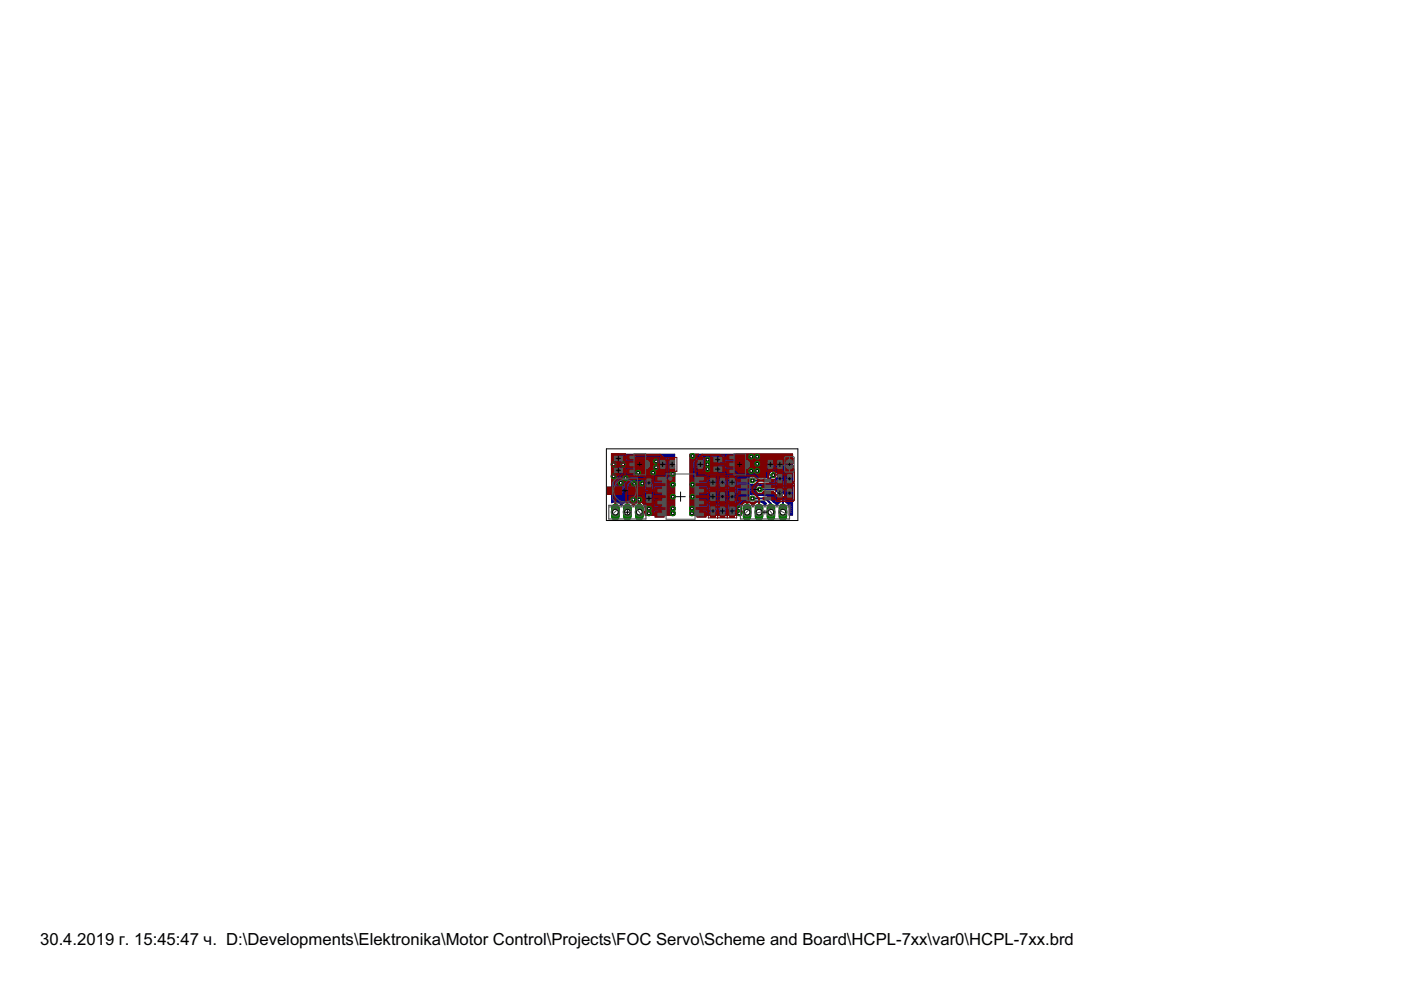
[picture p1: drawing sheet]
<svg xmlns="http://www.w3.org/2000/svg" width="297mm" height="210mm" viewBox="0 0 297 210" stroke-linecap="round" stroke-linejoin="round" font-family="sans-serif">
<defs><g id="words">
<text font-size="4" x="8.5" y="200.4">30.4.2019 г. 15:45:47 ч. D:\Developments\Elektronika\Motor Control\Projects\FOC Servo\Scheme and Board\HCPL-7xx\var0\HCPL-7xx.brd</text>
</g></defs>
<g fill="#000080" stroke="#000080" stroke-width=".42">
<path d="M159.5 101.9h3.3z"/>
<path d="M162.8 101.9l1.2-1.2z"/>
<path d="M162.3 105.7l1.1 1.1z"/>
<path d="M163.4 106.8v1.8z"/>
<path d="M159.5 105.7h2.8z"/>
<path d="M161.1 103.8h3.2z"/>
<path d="M164.3 103.8l1.7 1.6z"/>
<path d="M166 105.4v3.2z"/>
</g>
<g fill="#000080" stroke="#000080" stroke-width=".25">
<path d="M135.7 106.4h.1z"/>
<path d="M135.7 106.4v2.1z"/>
<path d="M135.4 108.5h.3z"/>
<path d="M135.4 106.4v2.1z"/>
<path d="M135.3 106.4h.1z"/>
<path d="M135 106.5l.3-.1z"/>
<path d="M134.9 106.6l.1-.1z"/>
<path d="M134.7 106.7l.2-.1z"/>
<path d="M134.7 106.7l-.1 .2z"/>
<path d="M134.6 106.9l-.1 .1z"/>
<path d="M134.5 107l-.1 .2z"/>
<path d="M134.4 107.2l-.1 .2z"/>
<path d="M134.1 106.9l.2 .5z"/>
<path d="M133.8 106.6l.3 .3z"/>
<path d="M133.3 106.4l.5 .2z"/>
<path d="M132.7 106.4h.6z"/>
<path d="M132.2 106.6l.5-.2z"/>
<path d="M132.2 106.6l-.3 .3z"/>
<path d="M131.9 106.9l-.2 .4z"/>
<path d="M131.6 106.9l.1 .4z"/>
<path d="M131.2 106.6l.4 .3z"/>
<path d="M130.7 106.4l.5 .2z"/>
<path d="M130.2 106.4h.5z"/>
<path d="M129.7 106.6l.5-.2z"/>
<path d="M129.7 96.3v10.3z"/>
<path d="M129.7 96.3h13.3z"/>
<path d="M143 96.3v12.9z"/>
<path d="M136.8 109.2h6.2z"/>
<path d="M136.8 108.7v.5z"/>
<path d="M135.7 108.7h1.1z"/>
<path d="M135.7 108.5v.2z"/>
<path d="M135.7 108.5h1.1z"/>
<path d="M136.8 107.6v.9z"/>
<path d="M136.8 107.4v.2z"/>
<path d="M136.7 107.2l.1 .2z"/>
<path d="M136.6 107l.1 .2z"/>
<path d="M136.5 106.9l.1 .1z"/>
<path d="M136.4 106.7l.1 .2z"/>
<path d="M136.2 106.6l.2 .1z"/>
<path d="M136 106.5l.2 .1z"/>
<path d="M135.8 106.4l.2 .1z"/>
<path d="M136.8 109h6.2z"/>
<path d="M136.8 108.8h6.2z"/>
<path d="M135.7 108.6h7.3z"/>
<path d="M135.4 108.4h.3z"/>
<path d="M136.8 108.4h6.2z"/>
<path d="M135.4 108.1h.3z"/>
<path d="M136.8 108.1h6.2z"/>
<path d="M135.4 107.9h.3z"/>
<path d="M136.8 107.9h6.2z"/>
<path d="M135.4 107.7h.3z"/>
<path d="M136.8 107.7h6.2z"/>
<path d="M135.4 107.5h.3z"/>
<path d="M136.8 107.5h6.2z"/>
<path d="M135.4 107.3h.3z"/>
<path d="M136.8 107.3h6.2z"/>
<path d="M131.6 107h.2z"/>
<path d="M134.2 107h.3z"/>
<path d="M135.4 107h.3z"/>
<path d="M136.7 107h6.3z"/>
<path d="M131.5 106.8h.5z"/>
<path d="M134 106.8h.6z"/>
<path d="M135.4 106.8h.3z"/>
<path d="M136.5 106.8h6.5z"/>
<path d="M131.3 106.6h.9z"/>
<path d="M133.8 106.6h1.1z"/>
<path d="M135.4 106.6h.3z"/>
<path d="M136.2 106.6h6.8z"/>
<path d="M129.7 106.4h.5z"/>
<path d="M130.8 106.4h1.9z"/>
<path d="M133.3 106.4h9.7z"/>
<path d="M129.7 106.2h13.3z"/>
<path d="M129.7 105.9h13.3z"/>
<path d="M129.7 105.7h13.3z"/>
<path d="M129.7 105.5h13.3z"/>
<path d="M129.7 105.3h13.3z"/>
<path d="M129.7 105.1h13.3z"/>
<path d="M129.7 104.8h13.3z"/>
<path d="M129.7 104.6h13.3z"/>
<path d="M129.7 104.4h13.3z"/>
<path d="M129.7 104.2h13.3z"/>
<path d="M129.7 103.9h13.3z"/>
<path d="M129.7 103.7h13.3z"/>
<path d="M129.7 103.5h13.3z"/>
<path d="M129.7 103.3h13.3z"/>
<path d="M129.7 103.1h13.3z"/>
<path d="M129.7 102.8h13.3z"/>
<path d="M129.7 102.6h13.3z"/>
<path d="M129.7 102.4h13.3z"/>
<path d="M129.7 102.2h13.3z"/>
<path d="M129.7 101.9h13.3z"/>
<path d="M129.7 101.7h13.3z"/>
<path d="M129.7 101.5h13.3z"/>
<path d="M129.7 101.3h13.3z"/>
<path d="M129.7 101h13.3z"/>
<path d="M129.7 100.8h13.3z"/>
<path d="M129.7 100.6h13.3z"/>
<path d="M129.7 100.4h13.3z"/>
<path d="M129.7 100.2h13.3z"/>
<path d="M129.7 99.9h13.3z"/>
<path d="M129.7 99.7h13.3z"/>
<path d="M129.7 99.5h13.3z"/>
<path d="M129.7 99.3h13.3z"/>
<path d="M129.7 99.1h13.3z"/>
<path d="M129.7 98.8h13.3z"/>
<path d="M129.7 98.6h13.3z"/>
<path d="M129.7 98.4h13.3z"/>
<path d="M129.7 98.2h13.3z"/>
<path d="M129.7 98h13.3z"/>
<path d="M129.7 97.7h13.3z"/>
<path d="M129.7 97.5h13.3z"/>
<path d="M129.7 97.3h13.3z"/>
<path d="M129.7 97.1h13.3z"/>
<path d="M129.7 96.8h13.3z"/>
<path d="M129.7 96.6h13.3z"/>
<path d="M129.7 96.4h13.3z"/>
<path d="M161.2 102.8l.4 .2z"/>
<path d="M160.9 102.8h.3z"/>
<path d="M160.5 103l.4-.2z"/>
<path d="M160.3 103.3l.2-.3z"/>
<path d="M160.3 103.3l-.2 .3z"/>
<path d="M160.1 103.6v.4z"/>
<path d="M160.1 104l.2 .3z"/>
<path d="M160.3 104.3l.2 .3z"/>
<path d="M160.5 104.6l.4 .1z"/>
<path d="M160.9 104.7h.3z"/>
<path d="M161.2 104.7l.4-.1z"/>
<path d="M161.6 104.6l.1-.2z"/>
<path d="M161.7 104.4h2.4z"/>
<path d="M164.1 104.4l1.3 1.3z"/>
<path d="M165.4 105.7v.8z"/>
<path d="M165.2 106.6l.2-.1z"/>
<path d="M164.9 106.9l.3-.3z"/>
<path d="M164.9 106.9l-.2 .4z"/>
<path d="M164.6 106.9l.1 .4z"/>
<path d="M164.2 106.6l.4 .3z"/>
<path d="M164 106.5l.2 .1z"/>
<path d="M163.8 106.3l.2 .2z"/>
<path d="M162.9 105.3l.9 1z"/>
<path d="M162.7 105.1l.2 .2z"/>
<path d="M162.4 105.1h.3z"/>
<path d="M160.2 105.1h2.2z"/>
<path d="M160.1 104.9l.1 .2z"/>
<path d="M159.7 104.8l.4 .1z"/>
<path d="M159.3 104.8h.4z"/>
<path d="M159 104.9l.3-.1z"/>
<path d="M159 104.9l-.3 .3z"/>
<path d="M158.7 105.2l-.1 .3z"/>
<path d="M158.6 105.5v.4z"/>
<path d="M158.6 105.9l.1 .3z"/>
<path d="M158.7 106.2l.3 .3z"/>
<path d="M159 106.5l.3 .1z"/>
<path d="M159.3 106.6h.4z"/>
<path d="M159.7 106.6l.4-.1z"/>
<path d="M160.1 106.5l.1-.2z"/>
<path d="M160.2 106.3h1.9z"/>
<path d="M162.1 106.3l.4 .5z"/>
<path d="M162.5 106.8l-.2 .1z"/>
<path d="M162.3 106.9l-.1 .4z"/>
<path d="M162.1 106.9l.1 .4z"/>
<path d="M161.7 106.6l.4 .3z"/>
<path d="M161.2 106.4l.5 .2z"/>
<path d="M160.7 106.4h.5z"/>
<path d="M160.2 106.6l.5-.2z"/>
<path d="M159.8 106.9l.4-.3z"/>
<path d="M159.8 106.9l-.2 .5z"/>
<path d="M159.6 107.2v.2z"/>
<path d="M159.5 107l.1 .2z"/>
<path d="M159.4 106.9l.1 .1z"/>
<path d="M159.2 106.7l.2 .2z"/>
<path d="M159 106.6l.2 .1z"/>
<path d="M158.9 106.5l.1 .1z"/>
<path d="M158.7 106.4l.2 .1z"/>
<path d="M158.5 106.4h.2z"/>
<path d="M158.5 106.4v2.1z"/>
<path d="M158.3 108.5h.2z"/>
<path d="M158.3 106.4v2.1z"/>
<path d="M158.1 106.4h.2z"/>
<path d="M157.9 106.5l.2-.1z"/>
<path d="M157.7 106.6l.2-.1z"/>
<path d="M157.5 106.7l.2-.1z"/>
<path d="M157.5 106.7l-.1 .2z"/>
<path d="M157.4 106.9l-.1 .1z"/>
<path d="M157.3 107l-.1 .2z"/>
<path d="M157.2 107.2l-.1 .2z"/>
<path d="M157.1 107.4v.2z"/>
<path d="M157.1 107.6v.9z"/>
<path d="M157.1 108.5h1.2z"/>
<path d="M158.3 108.5v.2z"/>
<path d="M157.1 108.7h1.2z"/>
<path d="M157.1 108.7v.5z"/>
<path d="M146.3 109.2h10.8z"/>
<path d="M146.3 96.3v12.9z"/>
<path d="M146.3 96.3h21.7z"/>
<path d="M168 96.3v12.9z"/>
<path d="M167.3 109.2h.7z"/>
<path d="M167.3 107.4v1.8z"/>
<path d="M167.1 106.9l.2 .5z"/>
<path d="M166.8 106.6l.3 .3z"/>
<path d="M166.6 106.5l.2 .1z"/>
<path d="M166.6 105.3v1.2z"/>
<path d="M166.5 105.1l.1 .2z"/>
<path d="M166.3 104.9l.2 .2z"/>
<path d="M164.7 103.2l1.6 1.7z"/>
<path d="M164.5 103.1l.2 .1z"/>
<path d="M164.2 103.1h.3z"/>
<path d="M161.7 103.1h2.5z"/>
<path d="M161.6 103l.1 .1z"/>
<path d="M164.9 100.5v.4z"/>
<path d="M164.8 100.2l.1 .3z"/>
<path d="M164.5 99.9l.3 .3z"/>
<path d="M164.1 99.8l.4 .1z"/>
<path d="M163.8 99.8h.3z"/>
<path d="M163.4 99.9l.4-.1z"/>
<path d="M163.4 99.9l-.2 .3z"/>
<path d="M163.2 100.2l-.2 .3z"/>
<path d="M163 100.5v.3z"/>
<path d="M163 100.8l-.4 .4z"/>
<path d="M160.2 101.2h2.4z"/>
<path d="M160.1 101.1l.1 .1z"/>
<path d="M159.7 100.9l.4 .2z"/>
<path d="M159.3 100.9h.4z"/>
<path d="M159 101.1l.3-.2z"/>
<path d="M158.7 101.3l.3-.2z"/>
<path d="M158.7 101.3l-.1 .4z"/>
<path d="M158.6 101.7v.4z"/>
<path d="M158.6 102.1l.1 .3z"/>
<path d="M158.7 102.4l.3 .3z"/>
<path d="M159 102.7l.3 .1z"/>
<path d="M159.3 102.8h.4z"/>
<path d="M159.7 102.8l.4-.1z"/>
<path d="M160.1 102.7l.1-.2z"/>
<path d="M160.2 102.5h2.5z"/>
<path d="M162.7 102.5h.2z"/>
<path d="M162.9 102.5l.3-.1z"/>
<path d="M163.2 102.4l.7-.7z"/>
<path d="M163.9 101.7h.2z"/>
<path d="M164.1 101.7l.4-.2z"/>
<path d="M164.5 101.5l.3-.2z"/>
<path d="M164.9 100.9l-.1 .4z"/>
<path d="M146.3 109h10.8z"/>
<path d="M167.3 109h.7z"/>
<path d="M146.3 108.8h10.8z"/>
<path d="M167.3 108.8h.7z"/>
<path d="M146.3 108.6h12z"/>
<path d="M167.3 108.6h.7z"/>
<path d="M146.3 108.4h10.8z"/>
<path d="M158.3 108.4h.2z"/>
<path d="M167.3 108.4h.7z"/>
<path d="M146.3 108.1h10.8z"/>
<path d="M158.3 108.1h.2z"/>
<path d="M167.3 108.1h.7z"/>
<path d="M146.3 107.9h10.8z"/>
<path d="M158.3 107.9h.2z"/>
<path d="M167.3 107.9h.7z"/>
<path d="M146.3 107.7h10.8z"/>
<path d="M158.3 107.7h.2z"/>
<path d="M167.3 107.7h.7z"/>
<path d="M146.3 107.5h10.8z"/>
<path d="M158.3 107.5h.2z"/>
<path d="M167.3 107.5h.7z"/>
<path d="M146.3 107.3h10.9z"/>
<path d="M158.3 107.3h.2z"/>
<path d="M167.3 107.3h.7z"/>
<path d="M146.3 107h11z"/>
<path d="M158.3 107h.2z"/>
<path d="M159.5 107h.2z"/>
<path d="M162.1 107h.2z"/>
<path d="M164.6 107h.2z"/>
<path d="M167.2 107h.8z"/>
<path d="M146.3 106.8h11.2z"/>
<path d="M158.3 106.8h.2z"/>
<path d="M159.3 106.8h.6z"/>
<path d="M161.9 106.8h.6z"/>
<path d="M164.5 106.8h.5z"/>
<path d="M167 106.8h1z"/>
<path d="M146.3 106.6h11.4z"/>
<path d="M158.3 106.6h.2z"/>
<path d="M159 106.6h.3z"/>
<path d="M159.7 106.6h.4z"/>
<path d="M161.7 106.6h.6z"/>
<path d="M164.2 106.6h1z"/>
<path d="M166.8 106.6h1.2z"/>
<path d="M146.3 106.4h12.6z"/>
<path d="M160.1 106.4h.5z"/>
<path d="M161.2 106.4h.9z"/>
<path d="M163.9 106.4h1.5z"/>
<path d="M166.6 106.4h1.4z"/>
<path d="M146.3 106.2h12.4z"/>
<path d="M163.7 106.2h1.7z"/>
<path d="M166.6 106.2h1.4z"/>
<path d="M146.3 105.9h12.3z"/>
<path d="M163.5 105.9h1.9z"/>
<path d="M166.6 105.9h1.4z"/>
<path d="M146.3 105.7h12.3z"/>
<path d="M163.2 105.7h2.2z"/>
<path d="M166.6 105.7h1.4z"/>
<path d="M146.3 105.5h12.3z"/>
<path d="M163 105.5h2.2z"/>
<path d="M166.6 105.5h1.4z"/>
<path d="M146.3 105.3h12.4z"/>
<path d="M162.8 105.3h2.1z"/>
<path d="M166.6 105.3h1.4z"/>
<path d="M146.3 105.1h12.5z"/>
<path d="M162.5 105.1h2.2z"/>
<path d="M166.5 105.1h1.5z"/>
<path d="M146.3 104.8h12.9z"/>
<path d="M159.9 104.8h4.6z"/>
<path d="M166.3 104.8h1.7z"/>
<path d="M146.3 104.6h14.3z"/>
<path d="M161.5 104.6h2.8z"/>
<path d="M166.1 104.6h1.9z"/>
<path d="M146.3 104.4h14z"/>
<path d="M165.8 104.4h2.2z"/>
<path d="M146.3 104.2h13.9z"/>
<path d="M165.6 104.2h2.4z"/>
<path d="M146.3 103.9h13.8z"/>
<path d="M165.4 103.9h2.6z"/>
<path d="M146.3 103.7h13.8z"/>
<path d="M165.2 103.7h2.8z"/>
<path d="M146.3 103.5h13.8z"/>
<path d="M165 103.5h3z"/>
<path d="M146.3 103.3h14z"/>
<path d="M164.7 103.3h3.3z"/>
<path d="M146.3 103.1h14.1z"/>
<path d="M161.6 103.1h6.4z"/>
<path d="M146.3 102.8h21.7z"/>
<path d="M146.3 102.6h12.6z"/>
<path d="M160.1 102.6h7.9z"/>
<path d="M146.3 102.4h12.4z"/>
<path d="M163.2 102.4h4.8z"/>
<path d="M146.3 102.2h12.3z"/>
<path d="M163.4 102.2h4.6z"/>
<path d="M146.3 101.9h12.3z"/>
<path d="M163.7 101.9h4.3z"/>
<path d="M146.3 101.7h12.3z"/>
<path d="M163.9 101.7h4.1z"/>
<path d="M146.3 101.5h12.4z"/>
<path d="M164.5 101.5h3.5z"/>
<path d="M146.3 101.3h12.5z"/>
<path d="M164.7 101.3h3.3z"/>
<path d="M146.3 101h12.8z"/>
<path d="M160 101h2.8z"/>
<path d="M164.8 101h3.2z"/>
<path d="M146.3 100.8h16.7z"/>
<path d="M164.9 100.8h3.1z"/>
<path d="M146.3 100.6h16.7z"/>
<path d="M164.9 100.6h3.1z"/>
<path d="M146.3 100.4h16.8z"/>
<path d="M164.8 100.4h3.2z"/>
<path d="M146.3 100.2h16.9z"/>
<path d="M164.7 100.2h3.3z"/>
<path d="M146.3 99.9h17.1z"/>
<path d="M164.5 99.9h3.5z"/>
<path d="M146.3 99.7h21.7z"/>
<path d="M146.3 99.5h21.7z"/>
<path d="M146.3 99.3h21.7z"/>
<path d="M146.3 99.1h21.7z"/>
<path d="M146.3 98.8h21.7z"/>
<path d="M146.3 98.6h21.7z"/>
<path d="M146.3 98.4h21.7z"/>
<path d="M146.3 98.2h21.7z"/>
<path d="M146.3 98h21.7z"/>
<path d="M146.3 97.7h21.7z"/>
<path d="M146.3 97.5h21.7z"/>
<path d="M146.3 97.3h21.7z"/>
<path d="M146.3 97.1h21.7z"/>
<path d="M146.3 96.8h21.7z"/>
<path d="M146.3 96.6h21.7z"/>
<path d="M146.3 96.4h21.7z"/>
</g>
<path d="M130.5 107.7v1.8z" fill="#008000" stroke="#008000" stroke-width="1.8"/>
<circle cx="130.5" cy="108.6" r=".59" fill="#fff" stroke="#000" stroke-width=".21"/>
<path d="M133 107.7v1.8z" fill="#008000" stroke="#008000" stroke-width="1.8"/>
<circle cx="133" cy="108.6" r=".59" fill="#fff" stroke="#000" stroke-width=".21"/>
<path d="M135.6 107.7v1.8z" fill="#008000" stroke="#008000" stroke-width="1.8"/>
<circle cx="135.6" cy="108.6" r=".59" fill="#fff" stroke="#000" stroke-width=".21"/>
<path d="M158.4 107.7v1.8z" fill="#008000" stroke="#008000" stroke-width="1.8"/>
<circle cx="158.4" cy="108.6" r=".59" fill="#fff" stroke="#000" stroke-width=".21"/>
<path d="M160.9 107.7v1.8z" fill="#008000" stroke="#008000" stroke-width="1.8"/>
<circle cx="160.9" cy="108.6" r=".59" fill="#fff" stroke="#000" stroke-width=".21"/>
<path d="M163.4 107.7v1.8z" fill="#008000" stroke="#008000" stroke-width="1.8"/>
<circle cx="163.4" cy="108.6" r=".59" fill="#fff" stroke="#000" stroke-width=".21"/>
<path d="M166 107.7v1.8z" fill="#008000" stroke="#008000" stroke-width="1.8"/>
<circle cx="166" cy="108.6" r=".59" fill="#fff" stroke="#000" stroke-width=".21"/>
<circle cx="159.5" cy="101.9" r=".51" fill="#008000" stroke="#008000" stroke-width=".21"/>
<circle cx="159.5" cy="101.9" r=".3" fill="#fff" stroke="#000" stroke-width=".21"/>
<circle cx="164" cy="100.7" r=".51" fill="#008000" stroke="#008000" stroke-width=".21"/>
<circle cx="164" cy="100.7" r=".3" fill="#fff" stroke="#000" stroke-width=".21"/>
<circle cx="159.5" cy="105.7" r=".51" fill="#008000" stroke="#008000" stroke-width=".21"/>
<circle cx="159.5" cy="105.7" r=".3" fill="#fff" stroke="#000" stroke-width=".21"/>
<circle cx="135.6" cy="105.9" r=".51" fill="#008000" stroke="#008000" stroke-width=".21"/>
<circle cx="135.6" cy="105.9" r=".3" fill="#fff" stroke="#000" stroke-width=".21"/>
<circle cx="137.6" cy="108.8" r=".51" fill="#008000" stroke="#008000" stroke-width=".21"/>
<circle cx="137.6" cy="108.8" r=".3" fill="#fff" stroke="#000" stroke-width=".21"/>
<circle cx="142.6" cy="108.8" r=".51" fill="#008000" stroke="#008000" stroke-width=".21"/>
<circle cx="142.6" cy="108.8" r=".3" fill="#fff" stroke="#000" stroke-width=".21"/>
<circle cx="142.6" cy="105.3" r=".51" fill="#008000" stroke="#008000" stroke-width=".21"/>
<circle cx="142.6" cy="105.3" r=".3" fill="#fff" stroke="#000" stroke-width=".21"/>
<circle cx="142.6" cy="102.8" r=".51" fill="#008000" stroke="#008000" stroke-width=".21"/>
<circle cx="142.6" cy="102.8" r=".3" fill="#fff" stroke="#000" stroke-width=".21"/>
<circle cx="142.6" cy="100.5" r=".51" fill="#008000" stroke="#008000" stroke-width=".21"/>
<circle cx="142.6" cy="100.5" r=".3" fill="#fff" stroke="#000" stroke-width=".21"/>
<circle cx="130.1" cy="98.5" r=".51" fill="#008000" stroke="#008000" stroke-width=".21"/>
<circle cx="130.1" cy="98.5" r=".3" fill="#fff" stroke="#000" stroke-width=".21"/>
<circle cx="134.4" cy="102.5" r=".51" fill="#008000" stroke="#008000" stroke-width=".21"/>
<circle cx="134.4" cy="102.5" r=".3" fill="#fff" stroke="#000" stroke-width=".21"/>
<circle cx="134.3" cy="105.9" r=".51" fill="#008000" stroke="#008000" stroke-width=".21"/>
<circle cx="134.3" cy="105.9" r=".3" fill="#fff" stroke="#000" stroke-width=".21"/>
<circle cx="130.1" cy="101" r=".51" fill="#008000" stroke="#008000" stroke-width=".21"/>
<circle cx="130.1" cy="101" r=".3" fill="#fff" stroke="#000" stroke-width=".21"/>
<circle cx="131.6" cy="102.4" r=".51" fill="#008000" stroke="#008000" stroke-width=".21"/>
<circle cx="131.6" cy="102.4" r=".3" fill="#fff" stroke="#000" stroke-width=".21"/>
<circle cx="132.6" cy="101.4" r=".51" fill="#008000" stroke="#008000" stroke-width=".21"/>
<circle cx="132.6" cy="101.4" r=".3" fill="#fff" stroke="#000" stroke-width=".21"/>
<circle cx="138.5" cy="100.2" r=".51" fill="#008000" stroke="#008000" stroke-width=".21"/>
<circle cx="138.5" cy="100.2" r=".3" fill="#fff" stroke="#000" stroke-width=".21"/>
<circle cx="135.3" cy="100.2" r=".51" fill="#008000" stroke="#008000" stroke-width=".21"/>
<circle cx="135.3" cy="100.2" r=".3" fill="#fff" stroke="#000" stroke-width=".21"/>
<circle cx="139.1" cy="99.1" r=".51" fill="#008000" stroke="#008000" stroke-width=".21"/>
<circle cx="139.1" cy="99.1" r=".3" fill="#fff" stroke="#000" stroke-width=".21"/>
<circle cx="139.1" cy="97.8" r=".51" fill="#008000" stroke="#008000" stroke-width=".21"/>
<circle cx="139.1" cy="97.8" r=".3" fill="#fff" stroke="#000" stroke-width=".21"/>
<circle cx="142.6" cy="107.8" r=".51" fill="#008000" stroke="#008000" stroke-width=".21"/>
<circle cx="142.6" cy="107.8" r=".3" fill="#fff" stroke="#000" stroke-width=".21"/>
<circle cx="137.6" cy="107.8" r=".51" fill="#008000" stroke="#008000" stroke-width=".21"/>
<circle cx="137.6" cy="107.8" r=".3" fill="#fff" stroke="#000" stroke-width=".21"/>
<circle cx="136.2" cy="102.5" r=".51" fill="#008000" stroke="#008000" stroke-width=".21"/>
<circle cx="136.2" cy="102.5" r=".3" fill="#fff" stroke="#000" stroke-width=".21"/>
<circle cx="132.1" cy="98.5" r=".51" fill="#008000" stroke="#008000" stroke-width=".21"/>
<circle cx="132.1" cy="98.5" r=".3" fill="#fff" stroke="#000" stroke-width=".21"/>
<circle cx="159.3" cy="96.8" r=".51" fill="#008000" stroke="#008000" stroke-width=".21"/>
<circle cx="159.3" cy="96.8" r=".3" fill="#fff" stroke="#000" stroke-width=".21"/>
<circle cx="160.5" cy="96.8" r=".51" fill="#008000" stroke="#008000" stroke-width=".21"/>
<circle cx="160.5" cy="96.8" r=".3" fill="#fff" stroke="#000" stroke-width=".21"/>
<circle cx="146.8" cy="96.7" r=".51" fill="#008000" stroke="#008000" stroke-width=".21"/>
<circle cx="146.8" cy="96.7" r=".3" fill="#fff" stroke="#000" stroke-width=".21"/>
<circle cx="146.7" cy="108.8" r=".51" fill="#008000" stroke="#008000" stroke-width=".21"/>
<circle cx="146.7" cy="108.8" r=".3" fill="#fff" stroke="#000" stroke-width=".21"/>
<circle cx="146.8" cy="102.8" r=".51" fill="#008000" stroke="#008000" stroke-width=".21"/>
<circle cx="146.8" cy="102.8" r=".3" fill="#fff" stroke="#000" stroke-width=".21"/>
<circle cx="146.8" cy="105.3" r=".51" fill="#008000" stroke="#008000" stroke-width=".21"/>
<circle cx="146.8" cy="105.3" r=".3" fill="#fff" stroke="#000" stroke-width=".21"/>
<circle cx="150" cy="99.5" r=".51" fill="#008000" stroke="#008000" stroke-width=".21"/>
<circle cx="150" cy="99.5" r=".3" fill="#fff" stroke="#000" stroke-width=".21"/>
<circle cx="160.5" cy="98.3" r=".51" fill="#008000" stroke="#008000" stroke-width=".21"/>
<circle cx="160.5" cy="98.3" r=".3" fill="#fff" stroke="#000" stroke-width=".21"/>
<circle cx="160.5" cy="99.8" r=".51" fill="#008000" stroke="#008000" stroke-width=".21"/>
<circle cx="160.5" cy="99.8" r=".3" fill="#fff" stroke="#000" stroke-width=".21"/>
<circle cx="150" cy="97.5" r=".51" fill="#008000" stroke="#008000" stroke-width=".21"/>
<circle cx="150" cy="97.5" r=".3" fill="#fff" stroke="#000" stroke-width=".21"/>
<circle cx="159.3" cy="99.8" r=".51" fill="#008000" stroke="#008000" stroke-width=".21"/>
<circle cx="159.3" cy="99.8" r=".3" fill="#fff" stroke="#000" stroke-width=".21"/>
<circle cx="156.7" cy="108.8" r=".51" fill="#008000" stroke="#008000" stroke-width=".21"/>
<circle cx="156.7" cy="108.8" r=".3" fill="#fff" stroke="#000" stroke-width=".21"/>
<circle cx="156.7" cy="107.8" r=".51" fill="#008000" stroke="#008000" stroke-width=".21"/>
<circle cx="156.7" cy="107.8" r=".3" fill="#fff" stroke="#000" stroke-width=".21"/>
<circle cx="150" cy="98.5" r=".51" fill="#008000" stroke="#008000" stroke-width=".21"/>
<circle cx="150" cy="98.5" r=".3" fill="#fff" stroke="#000" stroke-width=".21"/>
<circle cx="146.7" cy="107.8" r=".51" fill="#008000" stroke="#008000" stroke-width=".21"/>
<circle cx="146.7" cy="107.8" r=".3" fill="#fff" stroke="#000" stroke-width=".21"/>
<circle cx="161.1" cy="103.8" r=".51" fill="#008000" stroke="#008000" stroke-width=".21"/>
<circle cx="161.1" cy="103.8" r=".3" fill="#fff" stroke="#000" stroke-width=".21"/>
<g fill="#800000" stroke="#800000" stroke-width=".21">
<path d="M138.9 100.9h1.9v1.2h-1.9z"/>
<path d="M138.9 103.4h1.9v1.3h-1.9z"/>
<path d="M138.9 105.9h1.9v1.3h-1.9z"/>
<path d="M138.9 108.5h1.9v1.2h-1.9z"/>
<path d="M147.7 108.5h2v1.2h-2z"/>
<path d="M147.7 105.9h2v1.3h-2z"/>
<path d="M147.7 103.4h2v1.3h-2z"/>
<path d="M147.7 100.9h2v1.2h-2z"/>
<path d="M156.6 102.8h2.2v.6h-2.2z"/>
<path d="M161.8 102.8h2.2v.6h-2.2z"/>
<path d="M156.6 101.6h2.2v.6h-2.2z"/>
<path d="M156.6 104.1h2.2v.6h-2.2z"/>
<path d="M156.6 105.4h2.2v.6h-2.2z"/>
<path d="M161.8 101.6h2.2v.6h-2.2z"/>
<path d="M161.8 104.1h2.2v.6h-2.2z"/>
<path d="M161.8 105.4h2.2v.6h-2.2z"/>
<path d="M162.8 98.8h1v1.1h-1z"/>
<path d="M162.8 97h1v1.1h-1z"/>
<path d="M154.7 108.6h1v1.1h-1z"/>
<path d="M154.7 106.9h1v1.1h-1z"/>
<path d="M150.6 100.9h1.1v1.1h-1.1z"/>
<path d="M150.6 102.6h1.1v1.1h-1.1z"/>
<path d="M142 97h1v1.1h-1z"/>
<path d="M142 98.8h1v1.1h-1z"/>
<path d="M152.6 105.6h1.1v1.1h-1.1z"/>
<path d="M152.6 103.9h1.1v1.1h-1.1z"/>
<path d="M152.6 102.6h1.1v1h-1.1z"/>
<path d="M152.6 100.9h1.1v1h-1.1z"/>
<path d="M154.7 103.9h1.1v1.1h-1.1z"/>
<path d="M154.7 105.6h1.1v1.1h-1.1z"/>
<path d="M150.6 108.7h1.1v1h-1.1z"/>
<path d="M150.6 107h1.1v1h-1.1z"/>
<path d="M132.9 96.5h1.5v1h-1.5z"/>
<path d="M132.9 99.4h1.5v1.1h-1.5z"/>
<path d="M132.9 98h2v1h-2z"/>
<path d="M131.4 96.7h1.1v1h-1.1z"/>
<path d="M129.7 96.7h1.1v1h-1.1z"/>
<path d="M131.4 99.2h1.1v1h-1.1z"/>
<path d="M129.7 99.2h1.1v1h-1.1z"/>
<path d="M164.8 100.1h1.1v1.1h-1.1z"/>
<path d="M164.8 101.8h1.1v1h-1.1z"/>
<path d="M166.8 100.1h1.1v1.1h-1.1z"/>
<path d="M166.8 101.8h1.1v1h-1.1z"/>
<path d="M166.8 104.9h1.1v1h-1.1z"/>
<path d="M166.8 103.2h1.1v1h-1.1z"/>
<path d="M166.6 98.6h1.6v1.2h-1.6z"/>
<path d="M166.6 97.1h1.6v1.2h-1.6z"/>
<path d="M128.8 103.2h3v1.6h-3z"/>
<path d="M133.2 103.2h3v1.6h-3z"/>
<path d="M140 97h1v1.1h-1z"/>
<path d="M140 98.8h1v1.1h-1z"/>
<path d="M137.1 104.3h1v1.1h-1z"/>
<path d="M137.1 106h1v1.1h-1z"/>
<path d="M154.1 96.5h1.5v1h-1.5z"/>
<path d="M154.1 99.4h1.5v1.1h-1.5z"/>
<path d="M154.1 98h2v1h-2z"/>
<path d="M152.5 96.9h1.1v1.1h-1.1z"/>
<path d="M150.8 96.9h1.1v1.1h-1.1z"/>
<path d="M152.5 99h1.1v1h-1.1z"/>
<path d="M150.8 99h1.1v1h-1.1z"/>
<path d="M148 97h1v1.1h-1z"/>
<path d="M148 98.8h1v1.1h-1z"/>
<path d="M164.8 98.8h1.1v1.1h-1.1z"/>
<path d="M164.8 97h1.1v1.1h-1.1z"/>
<path d="M154.7 102.6h1v1.1h-1z"/>
<path d="M154.7 100.9h1v1.1h-1z"/>
<path d="M152.7 108.6h1v1.1h-1z"/>
<path d="M152.7 106.9h1v1.1h-1z"/>
<path d="M164.8 104.8h1.1v1.1h-1.1z"/>
<path d="M164.8 103.1h1.1v1.1h-1.1z"/>
<path d="M137 101h1.1v1h-1.1z"/>
<path d="M137 102.7h1.1v1h-1.1z"/>
<path d="M150.6 103.9h1.1v1.1h-1.1z"/>
<path d="M150.6 105.6h1.1v1.1h-1.1z"/>
</g>
<g fill="#800000" stroke="#800000" stroke-width=".21">
<path d="M135.2 97.6a3.7 3.7 0 0 1 2.5-.2 1.1 1.1 0 0 1 .7 1.2 1.1 1.1 0 0 1-1 1h-1.5a1.1 1.1 0 0 1-1.1-.8 1.1 1.1 0 0 1 .4-1.2z" fill-rule="evenodd"/>
<path d="M156.4 97.6a3.7 3.7 0 0 1 2.5-.2 1.1 1.1 0 0 1 .7 1.2 1.1 1.1 0 0 1-1 1h-1.6a1.1 1.1 0 0 1-1-.8 1.1 1.1 0 0 1 .4-1.2z" fill-rule="evenodd"/>
</g>
<g fill="#800000" stroke="#800000" stroke-width=".42">
<path d="M153.2 103.1v1.4z"/>
<path d="M153.2 103.1h2z"/>
<path d="M156.2 103.1h1.5z"/>
<path d="M155.2 103.1h1z"/>
<path d="M157.7 101.9h1.8z"/>
<path d="M165.4 100.6h2z"/>
<path d="M164 100.7l.1-.1z"/>
<path d="M164.1 100.6h1.3z"/>
<path d="M153.2 101.4h2z"/>
<path d="M156.2 101.9h1.5z"/>
<path d="M155.2 101.4h.6z"/>
<path d="M155.8 101.4l.4 .5z"/>
<path d="M151.2 107.5h2z"/>
<path d="M153.2 107.5h.7z"/>
<path d="M153.9 107.5l.3-.3z"/>
<path d="M154.5 106.2h.7z"/>
<path d="M154.2 106.4l.3-.2z"/>
<path d="M154.2 106.4v.8z"/>
<path d="M160.9 105.7v2.9z"/>
<path d="M159.5 104.3l1.4 1.4z"/>
<path d="M159.5 103.3v1z"/>
<path d="M160.9 101.9l-1.4 1.4z"/>
<path d="M160.9 101.9h2z"/>
<path d="M163.3 99.3h2.1z"/>
<path d="M162.9 100.3v1.6z"/>
<path d="M162.9 100.3l.4-.5z"/>
<path d="M163.3 99.3v.5z"/>
<path d="M154.9 99.9h.5z"/>
<path d="M155.4 99.9l1 1z"/>
<path d="M156.4 100.9h3.5z"/>
<path d="M159.9 100.9l1 1z"/>
<path d="M153 99.5h.7z"/>
<path d="M154.2 99.9h.7z"/>
<path d="M153.7 99.5l.5 .4z"/>
<path d="M157.7 105.7h1.8z"/>
<path d="M155.2 107.5h.5z"/>
<path d="M155.7 107.5l1.8-1.8z"/>
<path d="M157.5 105.7h.2z"/>
<path d="M132.7 99.9h1z"/>
<path d="M132.5 99.7l.2 .2z"/>
<path d="M132 99.7h.5z"/>
<path d="M130.3 104v1.4z"/>
<path d="M130.3 105.4l.2 .2z"/>
<path d="M130.5 105.6v3z"/>
<path d="M150.4 104.5h.8z"/>
<path d="M150 104l.4 .5z"/>
<path d="M148.7 104h1.3z"/>
<path d="M151.2 106.2h2z"/>
<path d="M150.4 106.2h.8z"/>
<path d="M150 106.6l.4-.4z"/>
<path d="M148.7 106.6h1.3z"/>
<path d="M140.5 97.6h1z"/>
<path d="M141.5 97.6h1z"/>
<path d="M132 97.2h.5z"/>
<path d="M132.7 97h1z"/>
<path d="M132.5 97.2l.2-.2z"/>
<path d="M133.7 97h.4z"/>
<path d="M134.1 97l.6-.6z"/>
<path d="M134.7 96.4h5.3z"/>
<path d="M140 96.4l.5 .5z"/>
<path d="M140.5 96.9v.7z"/>
<path d="M139.8 101.5h1.2z"/>
<path d="M141.5 101l-.5 .5z"/>
<path d="M141.5 97.6v3.4z"/>
<path d="M153 97.5h.6z"/>
<path d="M154.1 97h.8z"/>
<path d="M153.6 97.5l.5-.5z"/>
<path d="M148.7 101.5h1.3z"/>
<path d="M150.1 101.4h1.1z"/>
<path d="M150 101.5l.1-.1z"/>
<path d="M148.5 96.8v.8z"/>
<path d="M148.5 96.8l.4-.4z"/>
<path d="M148.9 96.4h3.6z"/>
<path d="M153 96.9v.6z"/>
<path d="M152.5 96.4l.5 .5z"/>
<path d="M147.8 101.5h.9z"/>
<path d="M147.5 101.1l.3 .4z"/>
<path d="M147.5 98.1v3z"/>
<path d="M147.9 97.6h.6z"/>
<path d="M147.9 97.6l-.4 .5z"/>
<path d="M165.4 105.4h2z"/>
<path d="M162.9 104.4h1.1z"/>
<path d="M164.9 105.4h.5z"/>
<path d="M164 104.4l.9 1z"/>
<path d="M165.4 103.7h2z"/>
<path d="M162.9 103.1h1.3z"/>
<path d="M164.8 103.7h.6z"/>
<path d="M164.2 103.1l.6 .6z"/>
<path d="M161.7 103.1h1.2z"/>
<path d="M161.7 103.1l-.6 .7z"/>
<path d="M133.9 101.5h3.7z"/>
<path d="M132.8 102.6l1.1-1.1z"/>
<path d="M132.8 102.6v3.7z"/>
<path d="M132.8 106.3l.2 .3z"/>
<path d="M133 106.6v2z"/>
<path d="M137.6 104v.8z"/>
<path d="M137.6 103.2v.8z"/>
<path d="M137.6 104h2.2z"/>
</g>
<g fill="#800000" stroke="#800000" stroke-width=".38">
<path d="M155.2 106.2h.6z"/>
<path d="M155.8 106.2l.3-.4z"/>
<path d="M156.1 105.3v.5z"/>
<path d="M157 104.4h.7z"/>
<path d="M156.1 105.3l.9-.9z"/>
</g>
<g fill="#800000" stroke="#800000" stroke-width=".25">
<path d="M130.3 102.2v1.8z"/>
<path d="M132 99.7v.8z"/>
<path d="M130.3 102.2l1.7-1.7z"/>
<path d="M151.2 104.5v.6z"/>
<path d="M151.2 105.1l.2 .2z"/>
<path d="M151.4 105.3h3.6z"/>
<path d="M155.2 105.1l-.2 .2z"/>
<path d="M155.2 104.5v.6z"/>
<path d="M130.3 97.2v2.5z"/>
<path d="M135.6 108.6h1.6z"/>
<path d="M137.2 108.6l.4-.4z"/>
<path d="M137.6 106.5v1.7z"/>
<path d="M142.4 99.4v.8z"/>
<path d="M142.4 99.4h.2z"/>
<path d="M142.6 99.4v.8z"/>
<path d="M142.6 100.2h.4z"/>
<path d="M143 100.2v9z"/>
<path d="M141.2 109.2h1.8z"/>
<path d="M140 109.2h1.2z"/>
<path d="M140 109v.2z"/>
<path d="M140 109h1.2z"/>
<path d="M141.2 108.5v.5z"/>
<path d="M141.1 108.2l.1 .1z"/>
<path d="M140 108.1h.9z"/>
<path d="M140 108.1v.9z"/>
<path d="M139.7 109h.3z"/>
<path d="M139.7 108.1v.9z"/>
<path d="M138.8 108.1h.9z"/>
<path d="M138.7 108.2l.1-.1z"/>
<path d="M138.5 108.5v.5z"/>
<path d="M138.5 109h1.2z"/>
<path d="M139.7 109v.2z"/>
<path d="M138.5 109.2h1.2z"/>
<path d="M136.8 109.2h1.7z"/>
<path d="M136.8 108.7v.5z"/>
<path d="M135.7 108.7h1.1z"/>
<path d="M135.7 108.5v.2z"/>
<path d="M135.7 108.5h1.1z"/>
<path d="M136.8 107.6v.9z"/>
<path d="M136.8 107.4v.2z"/>
<path d="M136.8 107.3v.1z"/>
<path d="M136.9 107.4l.1 .1z"/>
<path d="M137 107.5h.5z"/>
<path d="M137.5 106.6v.9z"/>
<path d="M137.5 106.6h.2z"/>
<path d="M137.7 106.6v.9z"/>
<path d="M137.7 107.5h.4z"/>
<path d="M138.4 107.2v.1z"/>
<path d="M138.5 106.6v.5z"/>
<path d="M137.7 106.6h.8z"/>
<path d="M137.7 106.4v.2z"/>
<path d="M137.7 106.4h.8z"/>
<path d="M138.5 105.9v.5z"/>
<path d="M138.3 105.7l.2-.1z"/>
<path d="M138.5 104.9v.7z"/>
<path d="M138.5 104.9l.2 .2z"/>
<path d="M138.7 105.1h2.3z"/>
<path d="M141 105.1l.3-.3z"/>
<path d="M141.3 103.2v1.6z"/>
<path d="M141 103l.3 .2z"/>
<path d="M138.7 103h2.3z"/>
<path d="M138.6 103.1l.1-.1z"/>
<path d="M138.6 102.6v.5z"/>
<path d="M138.4 102.4l.2 .2z"/>
<path d="M138.5 102.3l-.1 .1z"/>
<path d="M138.5 102.3l.2 .2z"/>
<path d="M138.7 102.5h2.3z"/>
<path d="M141 102.5l.3-.2z"/>
<path d="M141.3 102.1v.2z"/>
<path d="M141.4 102l.5-.5z"/>
<path d="M141.9 101.5l.1-.2z"/>
<path d="M142.1 101.1l-.1 .2z"/>
<path d="M142.1 100.2v.9z"/>
<path d="M142.1 100.2h.3z"/>
<path d="M140 106.7h1.2z"/>
<path d="M140 106.4v.3z"/>
<path d="M140 106.4h1.2z"/>
<path d="M141.2 105.9v.5z"/>
<path d="M141.1 105.6l.1 .1z"/>
<path d="M140 105.6h.9z"/>
<path d="M140 105.6v.8z"/>
<path d="M139.7 106.4h.3z"/>
<path d="M139.7 105.6v.8z"/>
<path d="M138.8 105.6h.9z"/>
<path d="M138.7 105.6h.1z"/>
<path d="M138.5 106.4h1.2z"/>
<path d="M139.7 106.4v.3z"/>
<path d="M138.5 106.7h1.2z"/>
<path d="M138.5 106.7v.6z"/>
<path d="M138.7 107.5l.1 .1z"/>
<path d="M138.8 107.6h.9z"/>
<path d="M139.7 106.7v.9z"/>
<path d="M139.7 106.7h.3z"/>
<path d="M140 106.7v.9z"/>
<path d="M140 107.6h.9z"/>
<path d="M141.1 107.5l.1-.1z"/>
<path d="M141.2 106.7v.6z"/>
<path d="M134.6 104.2v1z"/>
<path d="M134.6 104.2h.2z"/>
<path d="M134.8 104.2v1z"/>
<path d="M134.8 105.2h1.4z"/>
<path d="M136.5 105v.1z"/>
<path d="M136.6 104.2v.7z"/>
<path d="M134.8 104.2h1.8z"/>
<path d="M134.8 103.9v.3z"/>
<path d="M134.8 103.9h1.8z"/>
<path d="M136.6 103.2v.7z"/>
<path d="M136.5 103.1l.1 .1z"/>
<path d="M134.8 102.8h1.4z"/>
<path d="M134.8 102.8v1.1z"/>
<path d="M134.6 103.9h.2z"/>
<path d="M134.6 102.8v1.1z"/>
<path d="M133.4 102.8h1.2z"/>
<path d="M133.4 102.8l.7-.6z"/>
<path d="M134.1 102.2h2.5z"/>
<path d="M136.6 102.2l.2 .2z"/>
<path d="M136.8 102.4l-.2 .2z"/>
<path d="M136.6 102.6v1.3z"/>
<path d="M136.6 103.9l.1 .1z"/>
<path d="M136.7 104.1v1.5z"/>
<path d="M136.7 105.6l.1 .1z"/>
<path d="M136.7 105.9v.5z"/>
<path d="M136.7 106.4h.8z"/>
<path d="M137.5 106.4v.2z"/>
<path d="M136.7 106.6h.8z"/>
<path d="M136.7 106.6v.5z"/>
<path d="M136.6 107l.1 .1z"/>
<path d="M136.5 106.9l.1 .1z"/>
<path d="M136.4 106.7l.1 .2z"/>
<path d="M136.2 106.6l.2 .1z"/>
<path d="M136 106.5l.2 .1z"/>
<path d="M135.8 106.4l.2 .1z"/>
<path d="M135.7 106.4h.1z"/>
<path d="M135.7 106.4v2.1z"/>
<path d="M135.4 108.5h.3z"/>
<path d="M135.4 106.4v2.1z"/>
<path d="M135.3 106.4h.1z"/>
<path d="M135 106.5l.3-.1z"/>
<path d="M134.9 106.6l.1-.1z"/>
<path d="M134.7 106.7l.2-.1z"/>
<path d="M134.7 106.7l-.1 .2z"/>
<path d="M134.6 106.9l-.1 .1z"/>
<path d="M134.5 107l-.1 .2z"/>
<path d="M134.4 107.2l-.1 .2z"/>
<path d="M134.1 106.9l.2 .5z"/>
<path d="M133.8 106.6l.3 .3z"/>
<path d="M133.6 106.5l.2 .1z"/>
<path d="M133.5 106.2l.1 .2z"/>
<path d="M133.4 106l.1 .2z"/>
<path d="M133.4 105.2v.8z"/>
<path d="M133.4 105.2h1.2z"/>
<path d="M138.7 100.5l-.3 .2z"/>
<path d="M138.3 100.6l.1 .1z"/>
<path d="M136.8 100.6h1.5z"/>
<path d="M136.6 100.9l.2-.3z"/>
<path d="M134 100.9h2.6z"/>
<path d="M133.7 100.9h.3z"/>
<path d="M133.5 101l.2-.1z"/>
<path d="M133.5 101l-1.1 1.1z"/>
<path d="M132.2 102.3l.2-.2z"/>
<path d="M132.2 102.3l-.1 .2z"/>
<path d="M132.1 102.5v.4z"/>
<path d="M132 102.8l.1 .1z"/>
<path d="M130.9 102.8h1.1z"/>
<path d="M130.9 102.4v.4z"/>
<path d="M132.5 100.8l-1.6 1.6z"/>
<path d="M132.5 100.6l.3 .3z"/>
<path d="M132.8 100.9h1.8z"/>
<path d="M134.9 100.6l-.3 .3z"/>
<path d="M134.9 99.6v1z"/>
<path d="M134.9 99.6l.2 .1z"/>
<path d="M135.1 99.7l.2 .1z"/>
<path d="M135.3 99.8l.2 .1z"/>
<path d="M135.5 99.9h.2z"/>
<path d="M135.7 99.9h.8z"/>
<path d="M136.5 98.6v1.3z"/>
<path d="M136.5 98.6h.2z"/>
<path d="M136.7 98.6v1.3z"/>
<path d="M136.7 99.9h.8z"/>
<path d="M137.5 99.9h.2z"/>
<path d="M137.7 99.9l.2-.1z"/>
<path d="M137.9 99.8l.2-.1z"/>
<path d="M138.1 99.7l.2-.1z"/>
<path d="M138.3 99.6l.2-.2z"/>
<path d="M138.6 99.2l-.1 .2z"/>
<path d="M138.7 99l-.1 .2z"/>
<path d="M138.8 98.8l-.1 .2z"/>
<path d="M138.8 98.6v.2z"/>
<path d="M136.7 98.6h2.1z"/>
<path d="M136.7 98.3v.3z"/>
<path d="M136.7 98.3h2.1z"/>
<path d="M138.8 98.1v.2z"/>
<path d="M138.7 97.9l.1 .2z"/>
<path d="M138.6 97.7l.1 .2z"/>
<path d="M138.5 97.5l.1 .2z"/>
<path d="M138.3 97.3l.2 .2z"/>
<path d="M138.1 97.2l.2 .1z"/>
<path d="M137.9 97.1l.2 .1z"/>
<path d="M137.9 97.1h1.7z"/>
<path d="M139.6 97.1v1.2z"/>
<path d="M139.6 98.3l.1 .2z"/>
<path d="M139.6 98.7v.5z"/>
<path d="M139.6 99.2h.8z"/>
<path d="M140.4 99.2v.2z"/>
<path d="M139.6 99.4h.8z"/>
<path d="M139.6 99.4v.5z"/>
<path d="M139.6 100l.1 .1z"/>
<path d="M139.9 100.2h.5z"/>
<path d="M140.4 99.4v.8z"/>
<path d="M140.4 99.4h.2z"/>
<path d="M140.6 99.4v.8z"/>
<path d="M140.6 100.2h.3z"/>
<path d="M140.9 100.2v.3z"/>
<path d="M138.7 100.5h2.2z"/>
<path d="M134.1 98.6h1.2z"/>
<path d="M134.1 98.3v.3z"/>
<path d="M134.1 98.3h1.2z"/>
<path d="M135.3 98.3h1.2z"/>
<path d="M136.5 98.3v.3z"/>
<path d="M135.3 98.6h1.2z"/>
<path d="M129.7 96.3h.4z"/>
<path d="M129.7 96.3h1.5z"/>
<path d="M131.1 96.4l.1-.1z"/>
<path d="M130.9 96.3h.1z"/>
<path d="M130.4 96.3h.5z"/>
<path d="M130.4 96.3v.8z"/>
<path d="M130.1 97.1h.3z"/>
<path d="M130.1 96.3v.8z"/>
<path d="M129.7 98.8h.4z"/>
<path d="M129.7 98.1v.7z"/>
<path d="M129.7 98.1h.4z"/>
<path d="M130.1 97.3v.8z"/>
<path d="M130.1 97.3h.3z"/>
<path d="M130.4 97.3v.8z"/>
<path d="M130.4 98.1h.5z"/>
<path d="M130.9 98.1l.1-.1z"/>
<path d="M131.1 98l.1 .1z"/>
<path d="M131.2 98.1h1.4z"/>
<path d="M132.6 98.1v.2z"/>
<path d="M132.6 98.3h1.2z"/>
<path d="M133.8 98.3v.3z"/>
<path d="M132.6 98.6h1.2z"/>
<path d="M132.6 98.6v.2z"/>
<path d="M131.2 98.8h1.4z"/>
<path d="M131.2 98.8l-.1 .2z"/>
<path d="M130.9 98.8l.1 .1z"/>
<path d="M130.4 98.8h.5z"/>
<path d="M130.4 98.8v.8z"/>
<path d="M130.1 99.6h.3z"/>
<path d="M130.1 98.8v.8z"/>
<path d="M129.7 100.6v2.2z"/>
<path d="M129.7 100.6h.4z"/>
<path d="M130.1 99.8v.8z"/>
<path d="M130.1 99.8h.3z"/>
<path d="M130.4 99.8v.8z"/>
<path d="M130.4 100.6h.5z"/>
<path d="M130.9 100.6h.1z"/>
<path d="M129.8 101.9l1.3-1.3z"/>
<path d="M129.8 101.9v.5z"/>
<path d="M129.8 102.4v.4z"/>
<path d="M136.8 109h2.9z"/>
<path d="M140 109h3z"/>
<path d="M136.8 108.8h1.7z"/>
<path d="M139.7 108.8h.3z"/>
<path d="M141.2 108.8h1.8z"/>
<path d="M135.7 108.6h2.8z"/>
<path d="M139.7 108.6h.3z"/>
<path d="M141.2 108.6h1.8z"/>
<path d="M135.4 108.4h.3z"/>
<path d="M136.8 108.4h1.7z"/>
<path d="M139.7 108.4h.3z"/>
<path d="M141.2 108.4h1.8z"/>
<path d="M135.4 108.1h.3z"/>
<path d="M136.8 108.1h2z"/>
<path d="M139.7 108.1h.3z"/>
<path d="M140.9 108.1h2.1z"/>
<path d="M135.4 107.9h.3z"/>
<path d="M136.8 107.9h6.2z"/>
<path d="M135.4 107.7h.3z"/>
<path d="M136.8 107.7h6.2z"/>
<path d="M135.4 107.5h.3z"/>
<path d="M136.8 107.5h1.8z"/>
<path d="M139.7 107.5h.3z"/>
<path d="M141.1 107.5h1.9z"/>
<path d="M135.4 107.3h.3z"/>
<path d="M137.5 107.3h.2z"/>
<path d="M139.7 107.3h.3z"/>
<path d="M141.2 107.3h1.8z"/>
<path d="M134.2 107h.3z"/>
<path d="M135.4 107h.3z"/>
<path d="M137.5 107h.2z"/>
<path d="M139.7 107h.3z"/>
<path d="M141.2 107h1.8z"/>
<path d="M134 106.8h.6z"/>
<path d="M135.4 106.8h.3z"/>
<path d="M136.5 106.8h.2z"/>
<path d="M137.5 106.8h.2z"/>
<path d="M139.7 106.8h.3z"/>
<path d="M141.2 106.8h1.8z"/>
<path d="M133.8 106.6h1.1z"/>
<path d="M135.4 106.6h.3z"/>
<path d="M136.2 106.6h1.3z"/>
<path d="M137.7 106.6h2z"/>
<path d="M140 106.6h3z"/>
<path d="M133.6 106.4h3.1z"/>
<path d="M141.2 106.4h1.8z"/>
<path d="M133.5 106.2h3.2z"/>
<path d="M139.7 106.2h.3z"/>
<path d="M141.2 106.2h1.8z"/>
<path d="M133.4 105.9h3.3z"/>
<path d="M139.7 105.9h.3z"/>
<path d="M141.2 105.9h1.8z"/>
<path d="M133.4 105.7h3.4z"/>
<path d="M138.3 105.7h.2z"/>
<path d="M139.7 105.7h.3z"/>
<path d="M141.2 105.7h1.8z"/>
<path d="M133.4 105.5h3.3z"/>
<path d="M138.5 105.5h4.5z"/>
<path d="M133.4 105.3h3.3z"/>
<path d="M138.5 105.3h4.5z"/>
<path d="M134.6 105.1h.2z"/>
<path d="M136.5 105.1h.2z"/>
<path d="M141.1 105.1h1.9z"/>
<path d="M134.6 104.8h.2z"/>
<path d="M141.3 104.8h1.7z"/>
<path d="M134.6 104.6h.2z"/>
<path d="M141.3 104.6h1.7z"/>
<path d="M134.6 104.4h.2z"/>
<path d="M141.3 104.4h1.7z"/>
<path d="M141.3 104.2h1.7z"/>
<path d="M141.3 103.9h1.7z"/>
<path d="M134.6 103.7h.2z"/>
<path d="M141.3 103.7h1.7z"/>
<path d="M134.6 103.5h.2z"/>
<path d="M141.3 103.5h1.7z"/>
<path d="M134.6 103.3h.2z"/>
<path d="M141.3 103.3h1.7z"/>
<path d="M134.6 103.1h.2z"/>
<path d="M141.1 103.1h1.9z"/>
<path d="M132 102.8h.1z"/>
<path d="M133.5 102.8h3.1z"/>
<path d="M138.6 102.8h4.4z"/>
<path d="M130.9 102.6h1.2z"/>
<path d="M133.7 102.6h2.9z"/>
<path d="M138.6 102.6h4.4z"/>
<path d="M130.9 102.4h1.3z"/>
<path d="M133.9 102.4h2.9z"/>
<path d="M138.4 102.4h.2z"/>
<path d="M141.2 102.4h1.8z"/>
<path d="M131.1 102.2h1.2z"/>
<path d="M141.3 102.2h1.7z"/>
<path d="M131.3 101.9h1.2z"/>
<path d="M141.5 101.9h1.5z"/>
<path d="M129.7 101.7h.3z"/>
<path d="M131.6 101.7h1.2z"/>
<path d="M141.7 101.7h1.3z"/>
<path d="M129.7 101.5h.5z"/>
<path d="M131.8 101.5h1.2z"/>
<path d="M141.9 101.5h1.1z"/>
<path d="M129.7 101.3h.7z"/>
<path d="M132 101.3h1.2z"/>
<path d="M142.1 101.3h.9z"/>
<path d="M129.7 101h.9z"/>
<path d="M132.2 101h1.2z"/>
<path d="M142.1 101h.9z"/>
<path d="M129.7 100.8h1.2z"/>
<path d="M132.4 100.8h.3z"/>
<path d="M134.7 100.8h1.9z"/>
<path d="M142.1 100.8h.9z"/>
<path d="M129.7 100.6h1.4z"/>
<path d="M134.9 100.6h1.9z"/>
<path d="M138.3 100.6h.3z"/>
<path d="M142.1 100.6h.9z"/>
<path d="M130.1 100.4h.3z"/>
<path d="M134.9 100.4h6z"/>
<path d="M142.1 100.4h.9z"/>
<path d="M130.1 100.2h.3z"/>
<path d="M134.9 100.2h4.9z"/>
<path d="M140.4 100.2h.2z"/>
<path d="M142.4 100.2h.2z"/>
<path d="M130.1 99.9h.3z"/>
<path d="M134.9 99.9h4.7z"/>
<path d="M140.4 99.9h.2z"/>
<path d="M142.4 99.9h.2z"/>
<path d="M134.9 99.7h.2z"/>
<path d="M136.5 99.7h.2z"/>
<path d="M138.1 99.7h1.5z"/>
<path d="M140.4 99.7h.2z"/>
<path d="M142.4 99.7h.2z"/>
<path d="M130.1 99.5h.3z"/>
<path d="M136.5 99.5h.2z"/>
<path d="M138.4 99.5h1.2z"/>
<path d="M140.4 99.5h.2z"/>
<path d="M142.4 99.5h.2z"/>
<path d="M130.1 99.3h.3z"/>
<path d="M136.5 99.3h.2z"/>
<path d="M138.6 99.3h1.8z"/>
<path d="M130.1 99.1h.3z"/>
<path d="M136.5 99.1h.2z"/>
<path d="M138.7 99.1h.9z"/>
<path d="M129.7 98.8h1.5z"/>
<path d="M136.5 98.8h.2z"/>
<path d="M138.8 98.8h.8z"/>
<path d="M129.7 98.6h2.9z"/>
<path d="M138.8 98.6h.8z"/>
<path d="M129.7 98.4h4.1z"/>
<path d="M134.1 98.4h2.4z"/>
<path d="M136.7 98.4h2.9z"/>
<path d="M129.7 98.2h2.9z"/>
<path d="M138.8 98.2h.8z"/>
<path d="M130.1 98h.3z"/>
<path d="M138.7 98h.9z"/>
<path d="M130.1 97.7h.3z"/>
<path d="M138.6 97.7h1z"/>
<path d="M130.1 97.5h.3z"/>
<path d="M138.5 97.5h1.1z"/>
<path d="M138.3 97.3h1.3z"/>
<path d="M130.1 96.8h.3z"/>
<path d="M130.1 96.6h.3z"/>
<path d="M130.1 96.4h.3z"/>
<path d="M139.8 98.5h1.2z"/>
<path d="M141 98.5v2.1z"/>
<path d="M138.7 100.6h2.3z"/>
<path d="M138.5 100.8l.2-.2z"/>
<path d="M138.5 100.8v1.4z"/>
<path d="M138.4 102.3h.2z"/>
<path d="M138.4 102.3l.1-.1z"/>
<path d="M138.5 100.9v1.3z"/>
<path d="M138.3 100.7l.2 .2z"/>
<path d="M136.9 100.7h1.4z"/>
<path d="M136.9 100.7l-.2 .2z"/>
<path d="M134.1 101h2.6z"/>
<path d="M133.6 101h.5z"/>
<path d="M133.6 101l-1.1 1.1z"/>
<path d="M132.5 102.1l-.1 .2z"/>
<path d="M130.9 102.3h1.5z"/>
<path d="M130.9 102.3l1.5-1.6z"/>
<path d="M132.4 100.5v.2z"/>
<path d="M132.4 100.5h.2z"/>
<path d="M132.6 100.6l.2 .2z"/>
<path d="M132.8 100.8h1.8z"/>
<path d="M134.6 100.8l.2-.2z"/>
<path d="M134.8 99.3v1.3z"/>
<path d="M134.6 99.1l.2 .2z"/>
<path d="M132.8 99.1h1.8z"/>
<path d="M132.6 98.9l.2 .2z"/>
<path d="M131.3 98.9h1.3z"/>
<path d="M131.1 99.1l.2-.2z"/>
<path d="M131.1 99.1v1.3z"/>
<path d="M131.1 100.4l.2 .1z"/>
<path d="M131.3 100.5l-1.5 1.5z"/>
<path d="M129.8 102v.3z"/>
<path d="M129.7 102.3h.1z"/>
<path d="M129.7 96.3v6z"/>
<path d="M129.7 96.3h2.9z"/>
<path d="M131.3 96.4h1.3z"/>
<path d="M131.1 96.6l.2-.2z"/>
<path d="M131.1 96.6v1.2z"/>
<path d="M131.1 97.8l.2 .2z"/>
<path d="M131.3 98h1.3z"/>
<path d="M132.6 98l.2-.2z"/>
<path d="M132.8 97.8h1.8z"/>
<path d="M134.6 97.8l.2-.2z"/>
<path d="M134.8 97.1v.5z"/>
<path d="M134.8 97.1l.1-.1z"/>
<path d="M134.9 97h4.8z"/>
<path d="M139.7 97v1.3z"/>
<path d="M139.7 98.3l.1 .2z"/>
<path d="M143 98.5v3.8z"/>
<path d="M141.1 102.3h1.9z"/>
<path d="M141.2 102v.2z"/>
<path d="M141.2 102l.5-.5z"/>
<path d="M141.7 101.5l.3-.3z"/>
<path d="M142 98.5v2.7z"/>
<path d="M142 98.5h1z"/>
<path d="M129.7 102.2h.1z"/>
<path d="M131 102.2h1.5z"/>
<path d="M141.2 102.2h1.8z"/>
<path d="M129.7 101.9h.2z"/>
<path d="M131.2 101.9h1.5z"/>
<path d="M141.3 101.9h1.7z"/>
<path d="M129.7 101.7h.4z"/>
<path d="M131.4 101.7h1.5z"/>
<path d="M141.5 101.7h1.5z"/>
<path d="M129.7 101.5h.6z"/>
<path d="M131.6 101.5h1.5z"/>
<path d="M141.8 101.5h1.2z"/>
<path d="M129.7 101.3h.9z"/>
<path d="M131.8 101.3h1.6z"/>
<path d="M142 101.3h1z"/>
<path d="M129.7 101h1.1z"/>
<path d="M132.1 101h1.5z"/>
<path d="M142 101h1z"/>
<path d="M129.7 100.8h1.3z"/>
<path d="M132.3 100.8h4.5z"/>
<path d="M138.4 100.8h.1z"/>
<path d="M142 100.8h1z"/>
<path d="M129.7 100.6h1.5z"/>
<path d="M132.4 100.6h.2z"/>
<path d="M134.7 100.6h4z"/>
<path d="M142 100.6h1z"/>
<path d="M129.7 100.4h1.4z"/>
<path d="M134.8 100.4h6.2z"/>
<path d="M142 100.4h1z"/>
<path d="M129.7 100.2h1.4z"/>
<path d="M134.8 100.2h6.2z"/>
<path d="M142 100.2h1z"/>
<path d="M129.7 99.9h1.4z"/>
<path d="M134.8 99.9h6.2z"/>
<path d="M142 99.9h1z"/>
<path d="M129.7 99.7h1.4z"/>
<path d="M134.8 99.7h6.2z"/>
<path d="M142 99.7h1z"/>
<path d="M129.7 99.5h1.4z"/>
<path d="M134.8 99.5h6.2z"/>
<path d="M142 99.5h1z"/>
<path d="M129.7 99.3h1.4z"/>
<path d="M134.7 99.3h6.3z"/>
<path d="M142 99.3h1z"/>
<path d="M129.7 99.1h1.4z"/>
<path d="M132.8 99.1h8.2z"/>
<path d="M142 99.1h1z"/>
<path d="M129.7 98.8h11.3z"/>
<path d="M142 98.8h1z"/>
<path d="M129.7 98.6h11.3z"/>
<path d="M142 98.6h1z"/>
<path d="M129.7 98.4h10.1z"/>
<path d="M129.7 98.2h10z"/>
<path d="M129.7 98h1.5z"/>
<path d="M132.7 98h7z"/>
<path d="M129.7 97.7h1.4z"/>
<path d="M134.6 97.7h5.1z"/>
<path d="M129.7 97.5h1.4z"/>
<path d="M134.8 97.5h4.9z"/>
<path d="M129.7 97.3h1.4z"/>
<path d="M134.8 97.3h4.9z"/>
<path d="M129.7 97.1h1.4z"/>
<path d="M134.8 97.1h4.9z"/>
<path d="M129.7 96.8h1.4z"/>
<path d="M129.7 96.6h1.4z"/>
<path d="M129.7 96.4h1.5z"/>
<path d="M166.2 97.6h1.1z"/>
<path d="M167.3 97.6v.2z"/>
<path d="M166.2 97.8h1.1z"/>
<path d="M165.5 97.7h.7z"/>
<path d="M165.5 97.5v.2z"/>
<path d="M165.5 97.5h.7z"/>
<path d="M155.3 98.6h1.2z"/>
<path d="M155.3 98.3v.3z"/>
<path d="M155.3 98.3h1.2z"/>
<path d="M156.5 98.3h1.2z"/>
<path d="M157.7 98.3v.3z"/>
<path d="M156.5 98.6h1.2z"/>
<path d="M162.5 97.5h.7z"/>
<path d="M163.2 97.5v.2z"/>
<path d="M162.5 97.7h.7z"/>
<path d="M162.5 97.7v.5z"/>
<path d="M162.4 98.6l.2-.2z"/>
<path d="M162.4 98.6v1.3z"/>
<path d="M162.3 99.9l-.1 .3z"/>
<path d="M162.2 100.2v.2z"/>
<path d="M162.2 100.4v.8z"/>
<path d="M161.6 101.2h.6z"/>
<path d="M161.5 101.2h.1z"/>
<path d="M161.2 101.2h.3z"/>
<path d="M160.4 100.5l.8 .7z"/>
<path d="M160.3 100.3l.1 .2z"/>
<path d="M160 100.2l.3 .1z"/>
<path d="M156.6 100.2h3.4z"/>
<path d="M156.1 99.7l.5 .5z"/>
<path d="M156.1 99.6l.2 .1z"/>
<path d="M156.3 99.7l.2 .1z"/>
<path d="M156.5 99.8l.2 .1z"/>
<path d="M156.7 99.9h.2z"/>
<path d="M156.9 99.9h.8z"/>
<path d="M157.7 98.6v1.3z"/>
<path d="M157.7 98.6h.2z"/>
<path d="M157.9 98.6v1.3z"/>
<path d="M157.9 99.9h.8z"/>
<path d="M158.7 99.9h.2z"/>
<path d="M158.9 99.9l.2-.1z"/>
<path d="M159.1 99.8l.2-.1z"/>
<path d="M159.3 99.7l.2-.1z"/>
<path d="M159.5 99.6l.2-.2z"/>
<path d="M159.8 99.2l-.1 .2z"/>
<path d="M159.9 99l-.1 .2z"/>
<path d="M160 98.8l-.1 .2z"/>
<path d="M160 98.6v.2z"/>
<path d="M157.9 98.6h2.1z"/>
<path d="M157.9 98.3v.3z"/>
<path d="M157.9 98.3h2.1z"/>
<path d="M160 98.1v.2z"/>
<path d="M159.9 97.9l.1 .2z"/>
<path d="M159.8 97.7l.1 .2z"/>
<path d="M159.7 97.5l.1 .2z"/>
<path d="M159.5 97.3l.2 .2z"/>
<path d="M159.3 97.2l.2 .1z"/>
<path d="M159.1 97.1l.2 .1z"/>
<path d="M158.9 97l.2 .1z"/>
<path d="M158.7 97h.2z"/>
<path d="M157.9 97h.8z"/>
<path d="M157.9 97v1.3z"/>
<path d="M157.7 98.3h.2z"/>
<path d="M157.7 97v1.3z"/>
<path d="M156.9 97h.8z"/>
<path d="M156.7 97h.2z"/>
<path d="M156.5 97.1l.2-.1z"/>
<path d="M156.3 97.2l.2-.1z"/>
<path d="M156.1 97.3l.2-.1z"/>
<path d="M156.1 96.3v1z"/>
<path d="M156.1 96.3h11.9z"/>
<path d="M168 96.3v.4z"/>
<path d="M167.5 96.7h.5z"/>
<path d="M167.5 96.7v.9z"/>
<path d="M167.3 97.6h.2z"/>
<path d="M167.3 96.7v.9z"/>
<path d="M166.5 96.7h.8z"/>
<path d="M166.3 96.8h.2z"/>
<path d="M165.9 96.7h.1z"/>
<path d="M165.5 96.7h.4z"/>
<path d="M165.5 96.7v.8z"/>
<path d="M165.2 97.5h.3z"/>
<path d="M165.2 96.7v.8z"/>
<path d="M164.8 96.7h.4z"/>
<path d="M164.6 96.8h-.1z"/>
<path d="M164.5 97v.5z"/>
<path d="M164.5 97.5h.7z"/>
<path d="M165.2 97.5v.2z"/>
<path d="M164.5 97.7h.7z"/>
<path d="M164.5 97.7v.5z"/>
<path d="M164.4 98.6l.2-.2z"/>
<path d="M164.3 98.7h.1z"/>
<path d="M164.1 98.4l.2 .2z"/>
<path d="M164.2 97.7v.5z"/>
<path d="M163.4 97.7h.8z"/>
<path d="M163.4 97.5v.2z"/>
<path d="M163.4 97.5h.8z"/>
<path d="M164.2 97v.5z"/>
<path d="M163.9 96.7h.1z"/>
<path d="M163.4 96.7h.5z"/>
<path d="M163.4 96.7v.8z"/>
<path d="M163.2 97.5h.2z"/>
<path d="M163.2 96.7v.8z"/>
<path d="M162.8 96.7h.4z"/>
<path d="M162.6 96.8h-.1z"/>
<path d="M162.5 97v.5z"/>
<path d="M160.2 106.6l.1-.1z"/>
<path d="M159.8 106.9l.4-.3z"/>
<path d="M159.8 106.9l-.2 .5z"/>
<path d="M159.6 107.2v.2z"/>
<path d="M159.5 107l.1 .2z"/>
<path d="M159.4 106.9l.1 .1z"/>
<path d="M159.2 106.7l.2 .2z"/>
<path d="M159 106.6l.2 .1z"/>
<path d="M158.9 106.5l.1 .1z"/>
<path d="M158.7 106.4l.2 .1z"/>
<path d="M158.5 106.4h.2z"/>
<path d="M158.5 106.4v2.1z"/>
<path d="M158.3 108.5h.2z"/>
<path d="M158.3 106.4v2.1z"/>
<path d="M158.1 106.4h.2z"/>
<path d="M157.9 106.5l.2-.1z"/>
<path d="M157.7 106.6l.2-.1z"/>
<path d="M157.5 106.7l.2-.1z"/>
<path d="M157.5 106.7l-.1 .2z"/>
<path d="M157.4 106.9l-.1 .1z"/>
<path d="M157.3 107l-.1 .2z"/>
<path d="M157.2 107.2l-.1 .2z"/>
<path d="M157.1 107.4v.2z"/>
<path d="M157.1 107.6v.9z"/>
<path d="M157.1 108.5h1.2z"/>
<path d="M158.3 108.5v.2z"/>
<path d="M157.1 108.7h1.2z"/>
<path d="M157.1 108.7v.5z"/>
<path d="M155.3 109.2h1.8z"/>
<path d="M155.3 109.1v.1z"/>
<path d="M155.3 109.1h.8z"/>
<path d="M156.1 108.6v.5z"/>
<path d="M156.1 108.5v.1z"/>
<path d="M156 108.4l.1-.2z"/>
<path d="M156.1 107.9v.3z"/>
<path d="M156.1 107.9l1.6-1.5z"/>
<path d="M157.7 106.4h1.2z"/>
<path d="M159 106.5l.3 .1z"/>
<path d="M159.3 106.6h.4z"/>
<path d="M159.7 106.6l.4-.1z"/>
<path d="M160.1 106.5l.2-.3z"/>
<path d="M160.3 106.2v.3z"/>
<path d="M147.3 101.9v.4z"/>
<path d="M147.3 102.3l.3 .2z"/>
<path d="M147.6 102.5h2.3z"/>
<path d="M149.9 102.5l.3-.2z"/>
<path d="M150.2 102.1v.2z"/>
<path d="M150.2 102.1l.2 .2z"/>
<path d="M150.3 102.4v.1z"/>
<path d="M150.3 102.5v.5z"/>
<path d="M150.3 103h.7z"/>
<path d="M151 103v.2z"/>
<path d="M150.3 103.2h.7z"/>
<path d="M150.3 103.2v.3z"/>
<path d="M150.2 103.2v.2z"/>
<path d="M149.9 103l.3 .2z"/>
<path d="M147.6 103h2.3z"/>
<path d="M147.3 103.2l.3-.2z"/>
<path d="M147.3 103.2v1.6z"/>
<path d="M147.3 104.8l.3 .3z"/>
<path d="M147.6 105.1h2.3z"/>
<path d="M149.9 105.1l.2-.1z"/>
<path d="M150.1 105l.1 .1z"/>
<path d="M150.2 105.1v.1z"/>
<path d="M150.2 105.2l.1 .1z"/>
<path d="M150.2 105.4l.1-.1z"/>
<path d="M150.2 105.4v.1z"/>
<path d="M150.1 105.6l.1-.1z"/>
<path d="M149.9 105.5l.2 .1z"/>
<path d="M147.6 105.5h2.3z"/>
<path d="M147.6 105.5l-.3 .2z"/>
<path d="M147.3 105.7v1.7z"/>
<path d="M147.3 107.4l.3 .2z"/>
<path d="M147.6 107.6h2.3z"/>
<path d="M149.9 107.6l.3-.2z"/>
<path d="M150.2 107.4v.8z"/>
<path d="M150.2 108.2l.2 .2z"/>
<path d="M150.2 108.6v.5z"/>
<path d="M150.2 109.1h.8z"/>
<path d="M151 109.1v.1z"/>
<path d="M150.1 109.2h.9z"/>
<path d="M148.9 109.2h1.2z"/>
<path d="M148.9 109v.2z"/>
<path d="M148.9 109h1.2z"/>
<path d="M150.1 108.5v.5z"/>
<path d="M149.9 108.2h.1z"/>
<path d="M148.9 108.1h.9z"/>
<path d="M148.9 108.1v.9z"/>
<path d="M148.6 109h.3z"/>
<path d="M148.6 108.1v.9z"/>
<path d="M147.7 108.1h.9z"/>
<path d="M147.6 108.2l.1-.1z"/>
<path d="M147.4 108.5v.5z"/>
<path d="M147.4 109h1.2z"/>
<path d="M148.6 109v.2z"/>
<path d="M147.4 109.2h1.2z"/>
<path d="M146.3 109.2h1.1z"/>
<path d="M146.3 96.3v12.9z"/>
<path d="M146.3 96.3h1.8z"/>
<path d="M148.1 96.3l-.1 .2z"/>
<path d="M148 96.5l-.1 .1z"/>
<path d="M147.6 96.9l.2-.3z"/>
<path d="M147.6 96.9v.2z"/>
<path d="M147.6 97.1l-.7 .6z"/>
<path d="M146.9 97.7l-.1 .3z"/>
<path d="M146.8 98v.2z"/>
<path d="M146.8 98.2v3z"/>
<path d="M146.8 101.2l.1 .3z"/>
<path d="M146.9 101.5l.2 .2z"/>
<path d="M147.1 101.7l.2 .2z"/>
<path d="M148.6 99.4h.8z"/>
<path d="M148.6 99.2v.2z"/>
<path d="M148.6 99.2h.8z"/>
<path d="M149.4 98.7v.5z"/>
<path d="M149.3 98.5l.1-.2z"/>
<path d="M149.4 97.1v1.2z"/>
<path d="M149.4 97.1h1z"/>
<path d="M150.4 97.1v.2z"/>
<path d="M150.4 97.3h.8z"/>
<path d="M151.2 97.3v.3z"/>
<path d="M150.4 97.6h.8z"/>
<path d="M150.4 97.6v.4z"/>
<path d="M150.5 98.2v.1z"/>
<path d="M150.7 98.3h.5z"/>
<path d="M151.2 97.6v.7z"/>
<path d="M151.2 97.6h.2z"/>
<path d="M151.4 97.6v.7z"/>
<path d="M151.4 98.3h.5z"/>
<path d="M151.9 98.3h.1z"/>
<path d="M152.1 98.2l.2 .2z"/>
<path d="M152.3 98.4h1.4z"/>
<path d="M153.8 98.3h1.2z"/>
<path d="M155 98.3v.3z"/>
<path d="M153.8 98.6h1.2z"/>
<path d="M152.3 98.5h1.4z"/>
<path d="M152.3 98.5l-.2 .2z"/>
<path d="M151.9 98.6h.1z"/>
<path d="M151.4 98.6h.5z"/>
<path d="M151.4 98.6v.8z"/>
<path d="M151.2 99.4h.2z"/>
<path d="M151.2 98.6v.8z"/>
<path d="M150.7 98.6h.5z"/>
<path d="M150.4 98.9v.5z"/>
<path d="M150.4 99.4h.8z"/>
<path d="M151.2 99.4v.2z"/>
<path d="M150.4 99.6h.8z"/>
<path d="M150.4 99.6v.4z"/>
<path d="M150.4 100v.1z"/>
<path d="M150.7 100.4h.5z"/>
<path d="M151.2 99.6v.8z"/>
<path d="M151.2 99.6h.2z"/>
<path d="M151.4 99.6v.8z"/>
<path d="M151.4 100.4h.5z"/>
<path d="M151.9 100.4l.1-.1z"/>
<path d="M152.1 100.2l.2 .2z"/>
<path d="M152.3 100.4h1.4z"/>
<path d="M152.4 100.5h1.3z"/>
<path d="M152.4 100.5l-.2 .2z"/>
<path d="M152.2 100.7v1.4z"/>
<path d="M152.2 102.1l.2 .2z"/>
<path d="M152.4 102.3l-.2 .1z"/>
<path d="M152.2 102.4v1.4z"/>
<path d="M152.2 103.8v.9z"/>
<path d="M152.1 104.7h.1z"/>
<path d="M152.1 103.7v1z"/>
<path d="M152 103.2v.5z"/>
<path d="M151.3 103.2h.7z"/>
<path d="M151.3 103v.2z"/>
<path d="M151.3 103h.7z"/>
<path d="M152 102.5v.5z"/>
<path d="M152 102.4v.1z"/>
<path d="M152.1 102.1l-.2 .2z"/>
<path d="M152.1 100.7v1.4z"/>
<path d="M151.8 100.4l.3 .3z"/>
<path d="M150.5 100.4h1.3z"/>
<path d="M150.5 100.4l-.3 .3z"/>
<path d="M149.9 100.5l.3 .2z"/>
<path d="M148.1 100.5h1.8z"/>
<path d="M148.1 100.2v.3z"/>
<path d="M148.1 100.2h.3z"/>
<path d="M148.4 99.4v.8z"/>
<path d="M148.4 99.4h.2z"/>
<path d="M148.6 99.4v.8z"/>
<path d="M148.6 100.2h.4z"/>
<path d="M149 100.2h.1z"/>
<path d="M149.3 100v.1z"/>
<path d="M149.4 99.4v.5z"/>
<path d="M152.3 109.1h.8z"/>
<path d="M153.1 109.1v.1z"/>
<path d="M151.3 109.2h1.8z"/>
<path d="M151.3 109.1v.1z"/>
<path d="M151.3 109.1h.8z"/>
<path d="M152.1 108.6v.5z"/>
<path d="M152.1 108.2l-.2 .2z"/>
<path d="M152.1 108.1h.2z"/>
<path d="M152.3 108.2l.1 .2z"/>
<path d="M152.3 108.5v.1z"/>
<path d="M152.3 108.6v.5z"/>
<path d="M154.3 108.2l.1 .2z"/>
<path d="M154.3 108.5v.1z"/>
<path d="M154.3 108.6v.5z"/>
<path d="M154.3 109.1h.8z"/>
<path d="M155.1 109.1v.1z"/>
<path d="M153.3 109.2h1.8z"/>
<path d="M153.3 109.1v.1z"/>
<path d="M153.3 109.1h.8z"/>
<path d="M154.1 108.6v.5z"/>
<path d="M154 108.5l.1 .1z"/>
<path d="M153.9 108.4l.2-.2z"/>
<path d="M154.1 108.1v.1z"/>
<path d="M154.1 108.1l.2-.1z"/>
<path d="M154.3 108v.2z"/>
<path d="M146.3 109h2.3z"/>
<path d="M148.9 109h1.3z"/>
<path d="M152.1 109h.2z"/>
<path d="M154.1 109h.2z"/>
<path d="M156.1 109h1z"/>
<path d="M146.3 108.8h1.1z"/>
<path d="M148.6 108.8h.3z"/>
<path d="M152.1 108.8h.2z"/>
<path d="M154.1 108.8h.2z"/>
<path d="M156.1 108.8h1z"/>
<path d="M146.3 108.6h1.1z"/>
<path d="M148.6 108.6h.3z"/>
<path d="M150.1 108.6h.1z"/>
<path d="M152.1 108.6h.2z"/>
<path d="M154.1 108.6h.2z"/>
<path d="M156.1 108.6h2.2z"/>
<path d="M146.3 108.4h1.1z"/>
<path d="M148.6 108.4h.3z"/>
<path d="M150.1 108.4h.3z"/>
<path d="M151.9 108.4h.5z"/>
<path d="M154 108.4h.4z"/>
<path d="M156 108.4h1.1z"/>
<path d="M158.3 108.4h.2z"/>
<path d="M146.3 108.1h1.4z"/>
<path d="M148.6 108.1h.3z"/>
<path d="M149.8 108.1h.4z"/>
<path d="M154.1 108.1h.2z"/>
<path d="M156.1 108.1h1z"/>
<path d="M158.3 108.1h.2z"/>
<path d="M146.3 107.9h3.9z"/>
<path d="M156.1 107.9h1z"/>
<path d="M158.3 107.9h.2z"/>
<path d="M146.3 107.7h3.9z"/>
<path d="M156.4 107.7h.7z"/>
<path d="M158.3 107.7h.2z"/>
<path d="M146.3 107.5h1.1z"/>
<path d="M156.6 107.5h.5z"/>
<path d="M158.3 107.5h.2z"/>
<path d="M146.3 107.3h1z"/>
<path d="M156.8 107.3h.4z"/>
<path d="M158.3 107.3h.2z"/>
<path d="M146.3 107h1z"/>
<path d="M157 107h.3z"/>
<path d="M158.3 107h.2z"/>
<path d="M159.5 107h.2z"/>
<path d="M146.3 106.8h1z"/>
<path d="M157.2 106.8h.3z"/>
<path d="M158.3 106.8h.2z"/>
<path d="M159.3 106.8h.6z"/>
<path d="M146.3 106.6h1z"/>
<path d="M157.5 106.6h.2z"/>
<path d="M158.3 106.6h.2z"/>
<path d="M159 106.6h.3z"/>
<path d="M159.7 106.6h.4z"/>
<path d="M146.3 106.4h1z"/>
<path d="M160.1 106.4h.2z"/>
<path d="M146.3 106.2h1z"/>
<path d="M146.3 105.9h1z"/>
<path d="M146.3 105.7h1.1z"/>
<path d="M146.3 105.5h3.9z"/>
<path d="M146.3 105.3h4z"/>
<path d="M146.3 105.1h1.2z"/>
<path d="M150 105.1h.2z"/>
<path d="M146.3 104.8h1z"/>
<path d="M146.3 104.6h1z"/>
<path d="M152.1 104.6h.1z"/>
<path d="M146.3 104.4h1z"/>
<path d="M152.1 104.4h.1z"/>
<path d="M146.3 104.2h1z"/>
<path d="M152.1 104.2h.1z"/>
<path d="M146.3 103.9h1z"/>
<path d="M152.1 103.9h.1z"/>
<path d="M146.3 103.7h1z"/>
<path d="M152.1 103.7h.1z"/>
<path d="M146.3 103.5h1z"/>
<path d="M152 103.5h.2z"/>
<path d="M146.3 103.3h1z"/>
<path d="M152 103.3h.2z"/>
<path d="M146.3 103.1h1.2z"/>
<path d="M150 103.1h1z"/>
<path d="M151.3 103.1h.9z"/>
<path d="M146.3 102.8h4z"/>
<path d="M152 102.8h.2z"/>
<path d="M146.3 102.6h4z"/>
<path d="M152 102.6h.2z"/>
<path d="M146.3 102.4h1.1z"/>
<path d="M150.1 102.4h.2z"/>
<path d="M152 102.4h.3z"/>
<path d="M146.3 102.2h1z"/>
<path d="M152.1 102.2h.2z"/>
<path d="M146.3 101.9h1z"/>
<path d="M152.1 101.9h.1z"/>
<path d="M146.3 101.7h.9z"/>
<path d="M152.1 101.7h.1z"/>
<path d="M146.3 101.5h.7z"/>
<path d="M152.1 101.5h.1z"/>
<path d="M146.3 101.3h.6z"/>
<path d="M152.1 101.3h.1z"/>
<path d="M146.3 101h.5z"/>
<path d="M152.1 101h.1z"/>
<path d="M161 101h1.2z"/>
<path d="M146.3 100.8h.5z"/>
<path d="M152.1 100.8h.1z"/>
<path d="M160.8 100.8h1.4z"/>
<path d="M146.3 100.6h.5z"/>
<path d="M150.1 100.6h.2z"/>
<path d="M152 100.6h.3z"/>
<path d="M160.5 100.6h1.7z"/>
<path d="M146.3 100.4h.5z"/>
<path d="M148.1 100.4h4.2z"/>
<path d="M160.3 100.4h1.9z"/>
<path d="M146.3 100.2h.5z"/>
<path d="M148.4 100.2h.2z"/>
<path d="M149.2 100.2h1.3z"/>
<path d="M151.2 100.2h.2z"/>
<path d="M156.5 100.2h5.7z"/>
<path d="M146.3 99.9h.5z"/>
<path d="M148.4 99.9h.2z"/>
<path d="M149.4 99.9h1z"/>
<path d="M151.2 99.9h.2z"/>
<path d="M156.3 99.9h6z"/>
<path d="M146.3 99.7h.5z"/>
<path d="M148.4 99.7h.2z"/>
<path d="M149.4 99.7h1z"/>
<path d="M151.2 99.7h.2z"/>
<path d="M156.1 99.7h.2z"/>
<path d="M157.7 99.7h.2z"/>
<path d="M159.3 99.7h3.1z"/>
<path d="M146.3 99.5h.5z"/>
<path d="M148.4 99.5h.2z"/>
<path d="M149.4 99.5h1.8z"/>
<path d="M157.7 99.5h.2z"/>
<path d="M159.6 99.5h2.8z"/>
<path d="M146.3 99.3h.5z"/>
<path d="M148.6 99.3h1.8z"/>
<path d="M151.2 99.3h.2z"/>
<path d="M157.7 99.3h.2z"/>
<path d="M159.8 99.3h2.6z"/>
<path d="M146.3 99.1h.5z"/>
<path d="M149.4 99.1h1z"/>
<path d="M151.2 99.1h.2z"/>
<path d="M157.7 99.1h.2z"/>
<path d="M159.9 99.1h2.5z"/>
<path d="M146.3 98.8h.5z"/>
<path d="M149.4 98.8h1z"/>
<path d="M151.2 98.8h.2z"/>
<path d="M157.7 98.8h.2z"/>
<path d="M160 98.8h2.4z"/>
<path d="M146.3 98.6h.5z"/>
<path d="M149.4 98.6h1.2z"/>
<path d="M151.2 98.6h.2z"/>
<path d="M152 98.6h.2z"/>
<path d="M160 98.6h2.4z"/>
<path d="M164.3 98.6h.1z"/>
<path d="M146.3 98.4h.5z"/>
<path d="M149.4 98.4h5.6z"/>
<path d="M155.3 98.4h2.4z"/>
<path d="M157.9 98.4h4.6z"/>
<path d="M164.1 98.4h.5z"/>
<path d="M146.3 98.2h.5z"/>
<path d="M149.4 98.2h1.1z"/>
<path d="M151.2 98.2h.2z"/>
<path d="M157.7 98.2h.2z"/>
<path d="M160 98.2h2.5z"/>
<path d="M164.2 98.2h.3z"/>
<path d="M146.3 98h.5z"/>
<path d="M149.4 98h1z"/>
<path d="M151.2 98h.2z"/>
<path d="M157.7 98h.2z"/>
<path d="M159.9 98h2.6z"/>
<path d="M164.2 98h.3z"/>
<path d="M146.3 97.7h.6z"/>
<path d="M149.4 97.7h1z"/>
<path d="M151.2 97.7h.2z"/>
<path d="M157.7 97.7h.2z"/>
<path d="M159.8 97.7h3.4z"/>
<path d="M163.4 97.7h1.8z"/>
<path d="M165.5 97.7h1.8z"/>
<path d="M146.3 97.5h.9z"/>
<path d="M149.4 97.5h1.8z"/>
<path d="M157.7 97.5h.2z"/>
<path d="M159.7 97.5h3.5z"/>
<path d="M163.4 97.5h1.8z"/>
<path d="M167.3 97.5h.2z"/>
<path d="M146.3 97.3h1.1z"/>
<path d="M149.4 97.3h1z"/>
<path d="M157.7 97.3h.2z"/>
<path d="M159.4 97.3h3.1z"/>
<path d="M163.2 97.3h.2z"/>
<path d="M164.2 97.3h.3z"/>
<path d="M165.2 97.3h.3z"/>
<path d="M167.3 97.3h.2z"/>
<path d="M146.3 97.1h1.3z"/>
<path d="M156.1 97.1h.4z"/>
<path d="M157.7 97.1h.2z"/>
<path d="M159 97.1h3.5z"/>
<path d="M163.2 97.1h.2z"/>
<path d="M164.2 97.1h.3z"/>
<path d="M165.2 97.1h.3z"/>
<path d="M167.3 97.1h.2z"/>
<path d="M146.3 96.8h1.3z"/>
<path d="M156.1 96.8h6.4z"/>
<path d="M163.2 96.8h.2z"/>
<path d="M164.1 96.8h.4z"/>
<path d="M165.2 96.8h.3z"/>
<path d="M166.2 96.8h.1z"/>
<path d="M167.3 96.8h.2z"/>
<path d="M146.3 96.6h1.6z"/>
<path d="M156.1 96.6h11.9z"/>
<path d="M146.3 96.4h1.7z"/>
<path d="M156.1 96.4h11.9z"/>
<path d="M162.6 98.3h1.4z"/>
<path d="M162.6 98.3l-.2 .3z"/>
<path d="M160.3 100.3l.9 .9z"/>
<path d="M159.8 100.2h.2z"/>
<path d="M156.6 100.2h3.2z"/>
<path d="M156.1 99.3v.4z"/>
<path d="M155.8 99l.3 .3z"/>
<path d="M154.1 99h1.7z"/>
<path d="M154.1 98.9v.1z"/>
<path d="M154 98.8v.1z"/>
<path d="M153.7 98.5l.3 .3z"/>
<path d="M152 98.8l.3-.3z"/>
<path d="M152 98.8v1.3z"/>
<path d="M152 100.1l.3 .3z"/>
<path d="M152.2 100.7v.9z"/>
<path d="M152.1 101.6h.1z"/>
<path d="M152.1 100.7v.9z"/>
<path d="M149.6 100.5h.3z"/>
<path d="M149.6 97.1v3.4z"/>
<path d="M149.6 97.1h2.4z"/>
<path d="M152 97.1v1z"/>
<path d="M152 98.1l.3 .3z"/>
<path d="M153.7 98.4l.3-.3z"/>
<path d="M154 97.9v.2z"/>
<path d="M154 97.9h1.8z"/>
<path d="M155.8 97.9l.3-.3z"/>
<path d="M156.1 96.3v1.3z"/>
<path d="M156.1 96.3h11.8z"/>
<path d="M167.9 96.3v1.9z"/>
<path d="M166.4 98.2h1.5z"/>
<path d="M166.2 98.4l.2-.2z"/>
<path d="M166 98.3l.2 .1z"/>
<path d="M164.7 98.3h1.3z"/>
<path d="M164.7 98.3l-.3 .3z"/>
<path d="M164 98.3l.3 .3z"/>
<path d="M149.6 100.4h2.7z"/>
<path d="M149.6 100.2h2.5z"/>
<path d="M149.6 99.9h2.4z"/>
<path d="M149.6 99.7h2.4z"/>
<path d="M156.1 99.7h6.3z"/>
<path d="M149.6 99.5h2.4z"/>
<path d="M156.1 99.5h6.3z"/>
<path d="M149.6 99.3h2.4z"/>
<path d="M156.1 99.3h6.3z"/>
<path d="M149.6 99.1h2.4z"/>
<path d="M155.9 99.1h6.5z"/>
<path d="M149.6 98.8h2.4z"/>
<path d="M154 98.8h8.4z"/>
<path d="M149.6 98.6h2.6z"/>
<path d="M153.8 98.6h8.6z"/>
<path d="M149.6 98.4h13z"/>
<path d="M149.6 98.2h2.5z"/>
<path d="M153.9 98.2h14z"/>
<path d="M149.6 98h2.4z"/>
<path d="M154 98h13.9z"/>
<path d="M149.6 97.7h2.4z"/>
<path d="M156 97.7h11.9z"/>
<path d="M149.6 97.5h2.4z"/>
<path d="M156.1 97.5h11.8z"/>
<path d="M149.6 97.3h2.4z"/>
<path d="M156.1 97.3h11.8z"/>
<path d="M156.1 97.1h11.8z"/>
<path d="M156.1 96.8h11.8z"/>
<path d="M156.1 96.6h11.8z"/>
<path d="M156.1 96.4h11.8z"/>
<path d="M160.7 104.7h.8z"/>
<path d="M161.5 104.7l.3-.3z"/>
<path d="M161.8 104.4h1.1z"/>
<path d="M160.2 104.2l.5 .5z"/>
<path d="M160.2 103.4v.8z"/>
<path d="M160.2 103.4l.9-.9z"/>
<path d="M161.1 102.5h3.2z"/>
<path d="M164.5 102.3h.9z"/>
<path d="M164.3 102.5l.2-.2z"/>
<path d="M162.9 105.7h1.2z"/>
<path d="M164.1 105.7l.6 .6z"/>
<path d="M164.7 106.3h3.4z"/>
<path d="M168.1 106.3l.3-.2z"/>
<path d="M168.4 102.6v3.5z"/>
<path d="M167.4 102.3h.7z"/>
<path d="M168.1 102.3l.3 .3z"/>
<path d="M167.4 99.2h.6z"/>
<path d="M168 99.2l.4 .4z"/>
<path d="M168.4 99.6v2.4z"/>
<path d="M168.1 102.3l.3-.3z"/>
</g>
<path d="M130.5 107.7v1.8z" fill="#008000" stroke="#008000" stroke-width="1.8"/>
<circle cx="130.5" cy="108.6" r=".59" fill="#fff" stroke="#000" stroke-width=".21"/>
<path d="M133 107.7v1.8z" fill="#008000" stroke="#008000" stroke-width="1.8"/>
<circle cx="133" cy="108.6" r=".59" fill="#fff" stroke="#000" stroke-width=".21"/>
<path d="M135.6 107.7v1.8z" fill="#008000" stroke="#008000" stroke-width="1.8"/>
<circle cx="135.6" cy="108.6" r=".59" fill="#fff" stroke="#000" stroke-width=".21"/>
<path d="M158.4 107.7v1.8z" fill="#008000" stroke="#008000" stroke-width="1.8"/>
<circle cx="158.4" cy="108.6" r=".59" fill="#fff" stroke="#000" stroke-width=".21"/>
<path d="M160.9 107.7v1.8z" fill="#008000" stroke="#008000" stroke-width="1.8"/>
<circle cx="160.9" cy="108.6" r=".59" fill="#fff" stroke="#000" stroke-width=".21"/>
<path d="M163.4 107.7v1.8z" fill="#008000" stroke="#008000" stroke-width="1.8"/>
<circle cx="163.4" cy="108.6" r=".59" fill="#fff" stroke="#000" stroke-width=".21"/>
<path d="M166 107.7v1.8z" fill="#008000" stroke="#008000" stroke-width="1.8"/>
<circle cx="166" cy="108.6" r=".59" fill="#fff" stroke="#000" stroke-width=".21"/>
<circle cx="159.5" cy="101.9" r=".51" fill="#008000" stroke="#008000" stroke-width=".21"/>
<circle cx="159.5" cy="101.9" r=".3" fill="#fff" stroke="#000" stroke-width=".21"/>
<circle cx="164" cy="100.7" r=".51" fill="#008000" stroke="#008000" stroke-width=".21"/>
<circle cx="164" cy="100.7" r=".3" fill="#fff" stroke="#000" stroke-width=".21"/>
<circle cx="159.5" cy="105.7" r=".51" fill="#008000" stroke="#008000" stroke-width=".21"/>
<circle cx="159.5" cy="105.7" r=".3" fill="#fff" stroke="#000" stroke-width=".21"/>
<circle cx="135.6" cy="105.9" r=".51" fill="#008000" stroke="#008000" stroke-width=".21"/>
<circle cx="135.6" cy="105.9" r=".3" fill="#fff" stroke="#000" stroke-width=".21"/>
<circle cx="137.6" cy="108.8" r=".51" fill="#008000" stroke="#008000" stroke-width=".21"/>
<circle cx="137.6" cy="108.8" r=".3" fill="#fff" stroke="#000" stroke-width=".21"/>
<circle cx="142.6" cy="108.8" r=".51" fill="#008000" stroke="#008000" stroke-width=".21"/>
<circle cx="142.6" cy="108.8" r=".3" fill="#fff" stroke="#000" stroke-width=".21"/>
<circle cx="142.6" cy="105.3" r=".51" fill="#008000" stroke="#008000" stroke-width=".21"/>
<circle cx="142.6" cy="105.3" r=".3" fill="#fff" stroke="#000" stroke-width=".21"/>
<circle cx="142.6" cy="102.8" r=".51" fill="#008000" stroke="#008000" stroke-width=".21"/>
<circle cx="142.6" cy="102.8" r=".3" fill="#fff" stroke="#000" stroke-width=".21"/>
<circle cx="142.6" cy="100.5" r=".51" fill="#008000" stroke="#008000" stroke-width=".21"/>
<circle cx="142.6" cy="100.5" r=".3" fill="#fff" stroke="#000" stroke-width=".21"/>
<circle cx="130.1" cy="98.5" r=".51" fill="#008000" stroke="#008000" stroke-width=".21"/>
<circle cx="130.1" cy="98.5" r=".3" fill="#fff" stroke="#000" stroke-width=".21"/>
<circle cx="134.4" cy="102.5" r=".51" fill="#008000" stroke="#008000" stroke-width=".21"/>
<circle cx="134.4" cy="102.5" r=".3" fill="#fff" stroke="#000" stroke-width=".21"/>
<circle cx="134.3" cy="105.9" r=".51" fill="#008000" stroke="#008000" stroke-width=".21"/>
<circle cx="134.3" cy="105.9" r=".3" fill="#fff" stroke="#000" stroke-width=".21"/>
<circle cx="130.1" cy="101" r=".51" fill="#008000" stroke="#008000" stroke-width=".21"/>
<circle cx="130.1" cy="101" r=".3" fill="#fff" stroke="#000" stroke-width=".21"/>
<circle cx="131.6" cy="102.4" r=".51" fill="#008000" stroke="#008000" stroke-width=".21"/>
<circle cx="131.6" cy="102.4" r=".3" fill="#fff" stroke="#000" stroke-width=".21"/>
<circle cx="132.6" cy="101.4" r=".51" fill="#008000" stroke="#008000" stroke-width=".21"/>
<circle cx="132.6" cy="101.4" r=".3" fill="#fff" stroke="#000" stroke-width=".21"/>
<circle cx="138.5" cy="100.2" r=".51" fill="#008000" stroke="#008000" stroke-width=".21"/>
<circle cx="138.5" cy="100.2" r=".3" fill="#fff" stroke="#000" stroke-width=".21"/>
<circle cx="135.3" cy="100.2" r=".51" fill="#008000" stroke="#008000" stroke-width=".21"/>
<circle cx="135.3" cy="100.2" r=".3" fill="#fff" stroke="#000" stroke-width=".21"/>
<circle cx="139.1" cy="99.1" r=".51" fill="#008000" stroke="#008000" stroke-width=".21"/>
<circle cx="139.1" cy="99.1" r=".3" fill="#fff" stroke="#000" stroke-width=".21"/>
<circle cx="139.1" cy="97.8" r=".51" fill="#008000" stroke="#008000" stroke-width=".21"/>
<circle cx="139.1" cy="97.8" r=".3" fill="#fff" stroke="#000" stroke-width=".21"/>
<circle cx="142.6" cy="107.8" r=".51" fill="#008000" stroke="#008000" stroke-width=".21"/>
<circle cx="142.6" cy="107.8" r=".3" fill="#fff" stroke="#000" stroke-width=".21"/>
<circle cx="137.6" cy="107.8" r=".51" fill="#008000" stroke="#008000" stroke-width=".21"/>
<circle cx="137.6" cy="107.8" r=".3" fill="#fff" stroke="#000" stroke-width=".21"/>
<circle cx="136.2" cy="102.5" r=".51" fill="#008000" stroke="#008000" stroke-width=".21"/>
<circle cx="136.2" cy="102.5" r=".3" fill="#fff" stroke="#000" stroke-width=".21"/>
<circle cx="132.1" cy="98.5" r=".51" fill="#008000" stroke="#008000" stroke-width=".21"/>
<circle cx="132.1" cy="98.5" r=".3" fill="#fff" stroke="#000" stroke-width=".21"/>
<circle cx="159.3" cy="96.8" r=".51" fill="#008000" stroke="#008000" stroke-width=".21"/>
<circle cx="159.3" cy="96.8" r=".3" fill="#fff" stroke="#000" stroke-width=".21"/>
<circle cx="160.5" cy="96.8" r=".51" fill="#008000" stroke="#008000" stroke-width=".21"/>
<circle cx="160.5" cy="96.8" r=".3" fill="#fff" stroke="#000" stroke-width=".21"/>
<circle cx="146.8" cy="96.7" r=".51" fill="#008000" stroke="#008000" stroke-width=".21"/>
<circle cx="146.8" cy="96.7" r=".3" fill="#fff" stroke="#000" stroke-width=".21"/>
<circle cx="146.7" cy="108.8" r=".51" fill="#008000" stroke="#008000" stroke-width=".21"/>
<circle cx="146.7" cy="108.8" r=".3" fill="#fff" stroke="#000" stroke-width=".21"/>
<circle cx="146.8" cy="102.8" r=".51" fill="#008000" stroke="#008000" stroke-width=".21"/>
<circle cx="146.8" cy="102.8" r=".3" fill="#fff" stroke="#000" stroke-width=".21"/>
<circle cx="146.8" cy="105.3" r=".51" fill="#008000" stroke="#008000" stroke-width=".21"/>
<circle cx="146.8" cy="105.3" r=".3" fill="#fff" stroke="#000" stroke-width=".21"/>
<circle cx="150" cy="99.5" r=".51" fill="#008000" stroke="#008000" stroke-width=".21"/>
<circle cx="150" cy="99.5" r=".3" fill="#fff" stroke="#000" stroke-width=".21"/>
<circle cx="160.5" cy="98.3" r=".51" fill="#008000" stroke="#008000" stroke-width=".21"/>
<circle cx="160.5" cy="98.3" r=".3" fill="#fff" stroke="#000" stroke-width=".21"/>
<circle cx="160.5" cy="99.8" r=".51" fill="#008000" stroke="#008000" stroke-width=".21"/>
<circle cx="160.5" cy="99.8" r=".3" fill="#fff" stroke="#000" stroke-width=".21"/>
<circle cx="150" cy="97.5" r=".51" fill="#008000" stroke="#008000" stroke-width=".21"/>
<circle cx="150" cy="97.5" r=".3" fill="#fff" stroke="#000" stroke-width=".21"/>
<circle cx="159.3" cy="99.8" r=".51" fill="#008000" stroke="#008000" stroke-width=".21"/>
<circle cx="159.3" cy="99.8" r=".3" fill="#fff" stroke="#000" stroke-width=".21"/>
<circle cx="156.7" cy="108.8" r=".51" fill="#008000" stroke="#008000" stroke-width=".21"/>
<circle cx="156.7" cy="108.8" r=".3" fill="#fff" stroke="#000" stroke-width=".21"/>
<circle cx="156.7" cy="107.8" r=".51" fill="#008000" stroke="#008000" stroke-width=".21"/>
<circle cx="156.7" cy="107.8" r=".3" fill="#fff" stroke="#000" stroke-width=".21"/>
<circle cx="150" cy="98.5" r=".51" fill="#008000" stroke="#008000" stroke-width=".21"/>
<circle cx="150" cy="98.5" r=".3" fill="#fff" stroke="#000" stroke-width=".21"/>
<circle cx="146.7" cy="107.8" r=".51" fill="#008000" stroke="#008000" stroke-width=".21"/>
<circle cx="146.7" cy="107.8" r=".3" fill="#fff" stroke="#000" stroke-width=".21"/>
<circle cx="161.1" cy="103.8" r=".51" fill="#008000" stroke="#008000" stroke-width=".21"/>
<circle cx="161.1" cy="103.8" r=".3" fill="#fff" stroke="#000" stroke-width=".21"/>
<g fill="#800000" stroke="#800000" stroke-width=".21">
<path d="M162.3 97v2.9z"/>
<path d="M162.3 97h2z"/>
<path d="M164.3 97v2.9z"/>
<path d="M162.3 99.9h2z"/>
<path d="M154.2 106.9v2.9z"/>
<path d="M154.2 106.9h2z"/>
<path d="M156.2 106.9v2.9z"/>
<path d="M154.2 109.8h2z"/>
<path d="M152.1 100.8v2.9z"/>
<path d="M150.2 103.7h1.9z"/>
<path d="M150.2 100.8v2.9z"/>
<path d="M150.2 100.8h1.9z"/>
<path d="M143.5 97v2.9z"/>
<path d="M141.5 99.9h2z"/>
<path d="M141.5 97v2.9z"/>
<path d="M141.5 97h2z"/>
<path d="M152.2 103.8v3z"/>
<path d="M152.2 103.8h2z"/>
<path d="M154.2 103.8v3z"/>
<path d="M152.2 106.8h2z"/>
<path d="M152.2 100.8v2.9z"/>
<path d="M152.2 100.8h2z"/>
<path d="M154.2 100.8v2.9z"/>
<path d="M152.2 103.7h2z"/>
<path d="M156.2 103.8v3z"/>
<path d="M154.2 106.8h2z"/>
<path d="M154.2 103.8h2z"/>
<path d="M150.2 106.9v2.9z"/>
<path d="M150.2 106.9h1.9z"/>
<path d="M152.1 106.9v2.9z"/>
<path d="M150.2 109.8h1.9z"/>
<path d="M129.6 98.2h3z"/>
<path d="M129.6 96.2v2z"/>
<path d="M129.6 96.2h3z"/>
<path d="M132.6 96.2v2z"/>
<path d="M129.6 100.7h3z"/>
<path d="M129.6 98.7v2z"/>
<path d="M129.6 98.7h3z"/>
<path d="M132.6 98.7v2z"/>
<path d="M166.3 100v3z"/>
<path d="M164.4 103h1.9z"/>
<path d="M164.4 100v3z"/>
<path d="M164.4 100h1.9z"/>
<path d="M168.4 100v3z"/>
<path d="M166.4 103h2z"/>
<path d="M166.4 100v3z"/>
<path d="M166.4 100h2z"/>
<path d="M166.4 103.1v2.9z"/>
<path d="M166.4 103.1h2z"/>
<path d="M168.4 103.1v2.9z"/>
<path d="M166.4 106h2z"/>
<path d="M139.5 99.9h2z"/>
<path d="M139.5 97v2.9z"/>
<path d="M139.5 97h2z"/>
<path d="M138.6 104.2v2.9z"/>
<path d="M136.6 107.1h2z"/>
<path d="M136.6 104.2v2.9z"/>
<path d="M136.6 104.2h2z"/>
<path d="M150.7 98.4h2.9z"/>
<path d="M150.7 96.5v1.9z"/>
<path d="M150.7 96.5h2.9z"/>
<path d="M153.6 96.5v1.9z"/>
<path d="M150.7 100.5h2.9z"/>
<path d="M150.7 98.5v2z"/>
<path d="M150.7 98.5h2.9z"/>
<path d="M153.6 98.5v2z"/>
<path d="M149.5 97v2.9z"/>
<path d="M147.5 99.9h2z"/>
<path d="M147.5 97v2.9z"/>
<path d="M147.5 97h2z"/>
<path d="M164.4 97v2.9z"/>
<path d="M164.4 97h1.9z"/>
<path d="M166.3 97v2.9z"/>
<path d="M164.4 99.9h1.9z"/>
<path d="M154.2 100.8h2z"/>
<path d="M156.2 100.8v2.9z"/>
<path d="M154.2 103.7h2z"/>
<path d="M152.2 106.9v2.9z"/>
<path d="M152.2 106.9h2z"/>
<path d="M152.2 109.8h2z"/>
<path d="M164.4 103.1v2.9z"/>
<path d="M164.4 103.1h1.9z"/>
<path d="M166.3 103.1v2.9z"/>
<path d="M164.4 106h1.9z"/>
<path d="M138.6 100.9v2.9z"/>
<path d="M136.6 103.8h2z"/>
<path d="M136.6 100.9v2.9z"/>
<path d="M136.6 100.9h2z"/>
<path d="M152.1 103.8v3z"/>
<path d="M150.2 106.8h1.9z"/>
<path d="M150.2 103.8v3z"/>
<path d="M150.2 103.8h1.9z"/>
</g>
<g fill="#505050" stroke="#505050" stroke-width=".21">
<path d="M141.2 110.1h6.2z"/>
<path d="M141.2 100.5h6.2z"/>
<path d="M134.4 100.7h2.5z"/>
<path d="M134.4 96.2h2.5z"/>
<path d="M168.4 97.1v2.7z"/>
<path d="M166.6 96.8h1.5z"/>
<path d="M166.6 100.1h1.5z"/>
<path d="M166.4 97.1v2.7z"/>
<path d="M130.7 101.4h4.4z"/>
<path d="M135.1 101.4v1.5z"/>
<path d="M135.1 105.1v1.6z"/>
<path d="M130.7 106.7h4.4z"/>
<path d="M129.9 105.1v.7z"/>
<path d="M129.9 102.3v.6z"/>
<path d="M129.9 102.3l.8-.9z"/>
<path d="M129.9 105.8l.8 .9z"/>
<path d="M129.2 107.5h7.6z"/>
<path d="M157.1 107.5h10.2z"/>
<path d="M155.6 100.7h2.5z"/>
<path d="M155.6 96.2h2.5z"/>
<path d="M141.2 100.5v9.6z"/>
<path d="M147.4 100.5v9.6z"/>
<path d="M158.9 106.2h3.3z"/>
<path d="M158.4 106.2h.5z"/>
<path d="M158.4 101.4v4.8z"/>
<path d="M158.4 101.4h.5z"/>
<path d="M158.9 101.4h3.3z"/>
<path d="M162.2 101.4v4.8z"/>
<path d="M158.9 101.4v4.8z"/>
<path d="M162.9 98.1v.7z"/>
<path d="M163.7 98.1v.7z"/>
<path d="M154.8 108v.7z"/>
<path d="M155.6 108v.7z"/>
<path d="M151.6 101.9v.7z"/>
<path d="M150.7 101.9v.7z"/>
<path d="M143 98.1v.7z"/>
<path d="M142.1 98.1v.7z"/>
<path d="M153.5 104.9v.8z"/>
<path d="M152.8 104.9v.8z"/>
<path d="M153.5 101.8v.9z"/>
<path d="M152.8 101.8v.9z"/>
<path d="M154.9 104.9v.8z"/>
<path d="M155.6 104.9v.8z"/>
<path d="M151.5 107.9v.9z"/>
<path d="M150.8 107.9v.9z"/>
<path d="M134.4 96.2v4.5z"/>
<path d="M136.9 96.2v4.5z"/>
<path d="M137 97.7h.2z"/>
<path d="M137.2 97.7l.5 .4z"/>
<path d="M137.7 98.1v.7z"/>
<path d="M137.7 98.8l-.5 .5z"/>
<path d="M137 99.3h.2z"/>
<path d="M137 97.7v1.6z"/>
<path d="M137 99.1h.4z"/>
<path d="M137 99h.5z"/>
<path d="M137 98.8h.7z"/>
<path d="M137 98.6h.7z"/>
<path d="M137 98.5h.7z"/>
<path d="M137 98.3h.7z"/>
<path d="M137 98.1h.7z"/>
<path d="M137 98h.5z"/>
<path d="M137 97.8h.4z"/>
<path d="M130.7 97.6h.8z"/>
<path d="M130.7 96.8h.8z"/>
<path d="M130.7 100.2h.8z"/>
<path d="M130.7 99.3h.8z"/>
<path d="M165 101.1v.8z"/>
<path d="M165.7 101.1v.8z"/>
<path d="M167 101.1v.8z"/>
<path d="M167.7 101.1v.8z"/>
<path d="M167.7 104.1v.9z"/>
<path d="M167 104.1v.9z"/>
<path d="M167.4 96.9v.6z"/>
<path d="M167.4 99.5v.5z"/>
<path d="M135.1 102.9v2.2z"/>
<path d="M129.9 102.9v2.2z"/>
<path d="M140.9 98.1v.7z"/>
<path d="M140.1 98.1v.7z"/>
<path d="M129.8 109.1l1.2-1.2z"/>
<path d="M132.2 108.8l1.6-.3z"/>
<path d="M135 107.9l1.1 1.3z"/>
<path d="M157.8 109.1l1.1-1.2z"/>
<path d="M160.2 108.8l1.5-.3z"/>
<path d="M162.9 107.9l1.1 1.3z"/>
<path d="M165.2 108.2l1.6 .8z"/>
<path d="M138 105.3v.7z"/>
<path d="M137.2 105.3v.7z"/>
<path d="M155.6 96.2v4.5z"/>
<path d="M158.1 96.2v4.5z"/>
<path d="M158.2 97.7h.2z"/>
<path d="M158.4 97.7l.5 .4z"/>
<path d="M158.9 98.1v.7z"/>
<path d="M158.9 98.8l-.5 .5z"/>
<path d="M158.2 99.3h.2z"/>
<path d="M158.2 97.7v1.6z"/>
<path d="M158.2 99.1h.3z"/>
<path d="M158.2 99h.5z"/>
<path d="M158.2 98.8h.7z"/>
<path d="M158.2 98.6h.7z"/>
<path d="M158.2 98.5h.7z"/>
<path d="M158.2 98.3h.7z"/>
<path d="M158.2 98.1h.7z"/>
<path d="M158.2 98h.5z"/>
<path d="M158.2 97.8h.4z"/>
<path d="M151.8 97.9h.7z"/>
<path d="M151.8 97h.7z"/>
<path d="M151.8 99.9h.7z"/>
<path d="M151.8 99.1h.7z"/>
<path d="M148.9 98.1v.7z"/>
<path d="M148.1 98.1v.7z"/>
<path d="M164.9 98.1v.7z"/>
<path d="M165.8 98.1v.7z"/>
<path d="M154.8 101.9v.7z"/>
<path d="M155.6 101.9v.7z"/>
<path d="M152.7 108v.7z"/>
<path d="M153.6 108v.7z"/>
<path d="M164.9 104.2v.7z"/>
<path d="M165.8 104.2v.7z"/>
<path d="M137.2 102v.8z"/>
<path d="M137.9 102v.8z"/>
<path d="M151.6 104.9v.7z"/>
<path d="M150.7 104.9v.7z"/>
<path d="M166.6 98.7h1.5a.76 .76 0 0 1-.7 .8 .76 .76 0 0 1-.8-.8z" fill-rule="evenodd"/>
<path d="M166.8 97.7a.76 .76 0 0 1 .9-.2 .76 .76 0 0 1 .4 .7h-1.5z" fill-rule="evenodd"/>
<circle cx="142.1" cy="101.5" r=".36"/>
</g>
<g fill="none" stroke="#505050" stroke-width=".21">
<path d="M166.4 99.8l.2 .3M166.6 96.8l-.2 .3M168.1 96.8l.3 .3M168.4 99.8l-.3 .3"/>
<circle cx="130.5" cy="108.6" r=".89"/>
<circle cx="132.5" cy="104" r="2.39"/>
<circle cx="133" cy="108.6" r=".89"/>
<circle cx="135.6" cy="108.6" r=".89"/>
<circle cx="158.4" cy="108.6" r=".89"/>
<circle cx="160.9" cy="108.6" r=".89"/>
<circle cx="163.4" cy="108.6" r=".89"/>
<circle cx="166" cy="108.6" r=".89"/>
</g>
<g fill="#505050" stroke="#505050" stroke-width=".25">
<path d="M129.1 110h7.8z"/>
<path d="M136.9 107.1v2.9z"/>
<path d="M129.1 107.1h7.8z"/>
<path d="M129.1 107.1v2.9z"/>
<path d="M157 110h10.4z"/>
<path d="M167.4 107.1v2.9z"/>
<path d="M157 107.1h10.4z"/>
<path d="M157 107.1v2.9z"/>
</g>
<g fill="#505050" stroke="#505050" stroke-width=".21">
<path d="M139.5 101.2h1v.6h-1z"/>
<path d="M139.5 103.8h1v.5h-1z"/>
<path d="M139.5 106.3h1v.5h-1z"/>
<path d="M139.5 108.8h1v.6h-1z"/>
<path d="M148.1 108.8h1v.6h-1z"/>
<path d="M148.1 106.3h1v.5h-1z"/>
<path d="M148.1 103.8h1v.5h-1z"/>
<path d="M148.1 101.2h1v.6h-1z"/>
<path d="M147.4 103.2h.7v1.7h-.7z"/>
<path d="M147.4 101.2h.7v1.2h-.7z"/>
<path d="M147.4 105.7h.7v1.7h-.7z"/>
<path d="M147.4 108.2h.7v1.2h-.7z"/>
<path d="M140.5 101.2h.7v1.2h-.7z"/>
<path d="M140.5 103.2h.7v1.7h-.7z"/>
<path d="M140.5 105.7h.7v1.7h-.7z"/>
<path d="M140.5 108.2h.7v1.2h-.7z"/>
<path d="M157.2 101.6h1.1v.5h-1.1z"/>
<path d="M157.2 102.9h1.1v.5h-1.1z"/>
<path d="M157.2 104.2h1.1v.5h-1.1z"/>
<path d="M157.2 105.4h1.1v.5h-1.1z"/>
<path d="M162.3 105.4h1.1v.5h-1.1z"/>
<path d="M162.3 104.2h1.1v.5h-1.1z"/>
<path d="M162.3 102.9h1.1v.5h-1.1z"/>
<path d="M162.3 101.6h1.1v.5h-1.1z"/>
<path d="M162.9 98.8h.9v.5h-.9z"/>
<path d="M162.9 97.6h.9v.5h-.9z"/>
<path d="M154.7 108.7h1v.5h-1z"/>
<path d="M154.7 107.5h1v.5h-1z"/>
<path d="M150.7 101.4h.9v.5h-.9z"/>
<path d="M150.7 102.6h.9v.5h-.9z"/>
<path d="M142.1 97.6h.9v.5h-.9z"/>
<path d="M142.1 98.8h.9v.5h-.9z"/>
<path d="M152.8 104.5h.8v.4h-.8z"/>
<path d="M152.8 105.7h.8v.5h-.8z"/>
<path d="M152.8 101.4h.8v.4h-.8z"/>
<path d="M152.8 102.7h.8v.4h-.8z"/>
<path d="M154.8 105.7h.8v.5h-.8z"/>
<path d="M154.8 104.5h.8v.4h-.8z"/>
<path d="M150.7 107.5h.9v.4h-.9z"/>
<path d="M150.7 108.8h.9v.4h-.9z"/>
<path d="M133.6 96.7h.8v.5h-.8z"/>
<path d="M133.6 99.7h.8v.5h-.8z"/>
<path d="M133.6 98.2h.8v.5h-.8z"/>
<path d="M131.4 96.7h.6v1h-.6z"/>
<path d="M130.3 96.7h.5v1h-.5z"/>
<path d="M131.4 99.3h.6v.9h-.6z"/>
<path d="M130.3 99.3h.5v.9h-.5z"/>
<path d="M164.9 101.9h.9v.4h-.9z"/>
<path d="M164.9 100.6h.9v.5h-.9z"/>
<path d="M167 101.9h.8v.4h-.8z"/>
<path d="M167 100.6h.8v.5h-.8z"/>
<path d="M167 103.7h.8v.4h-.8z"/>
<path d="M167 105h.8v.4h-.8z"/>
<path d="M140 97.6h1v.5h-1z"/>
<path d="M140 98.8h1v.5h-1z"/>
<path d="M137.1 104.8h.9v.5h-.9z"/>
<path d="M137.1 106h.9v.5h-.9z"/>
<path d="M154.7 96.7h.9v.5h-.9z"/>
<path d="M154.7 99.7h.9v.5h-.9z"/>
<path d="M154.7 98.2h.9v.5h-.9z"/>
<path d="M152.5 97h.5v.9h-.5z"/>
<path d="M151.3 97h.5v.9h-.5z"/>
<path d="M152.5 99h.5v.9h-.5z"/>
<path d="M151.3 99h.5v.9h-.5z"/>
<path d="M148 97.6h.9v.5h-.9z"/>
<path d="M148 98.8h.9v.5h-.9z"/>
<path d="M164.9 98.8h.9v.5h-.9z"/>
<path d="M164.9 97.6h.9v.5h-.9z"/>
<path d="M154.7 102.6h1v.5h-1z"/>
<path d="M154.7 101.4h1v.5h-1z"/>
<path d="M152.7 108.7h.9v.5h-.9z"/>
<path d="M152.7 107.5h.9v.5h-.9z"/>
<path d="M164.9 104.9h.9v.5h-.9z"/>
<path d="M164.9 103.7h.9v.5h-.9z"/>
<path d="M137.2 102.8h.8v.4h-.8z"/>
<path d="M137.2 101.5h.8v.5h-.8z"/>
<path d="M150.7 104.5h.9v.5h-.9z"/>
<path d="M150.7 105.6h.9v.5h-.9z"/>
</g>
<g fill="#000" stroke="#000" stroke-width=".21">
<path d="M128.6 95.2v15.2zM130.6 97.2h1zM130.6 99.7h1zM131.1 96.7v1zM135.2 98.5h.9zM135.7 98v.9zM140 98.5h1zM140.5 98v.9zM142 98.5h1zM142.5 98v.9zM148 98.5h1zM148.5 98v.9z"/>
<path d="M151.7 97.5h.9zM151.7 99.5h.9zM152.2 97v.9zM152.2 99v.9zM156.4 98.5h.9zM156.9 98v.9zM162.9 98.5h.9zM163.3 98v.9zM164.9 98.5h.9zM165.4 98v.9zM167.1 98.5h.5zM167.4 98.2v.5z"/>
<path d="M128.6 95.2h40.6zM128.6 110.4h40.6zM131.1 99.3v.9zM132 104h1.1zM132.5 103.5v1.1zM132.6 108.6h.8zM133 108.2v.8zM137.1 105.7h.9zM137.3 102.4h.5zM137.6 105.2v1zM137.6 102.1v.5zM143.3 105.3h2z"/>
<path d="M144.3 104.3v2zM150.7 102.3h.9zM150.7 105.3h.9zM150.9 108.3h.5zM151.2 101.8v.9zM151.2 108.1v.5zM151.2 104.8v1zM152.7 108.3h.9zM152.9 105.3h.5zM152.9 102.3h.5zM153.2 105.1v.5zM153.2 102v.5z"/>
<path d="M153.2 107.9v.9zM154.7 108.3h1zM154.7 102.3h1zM155 105.3h.5zM155.2 107.9v.9zM155.2 105.1v.5zM155.2 101.8v.9zM159.8 103.8h1zM160.3 103.3v1zM161.8 108.6h.8zM162.2 108.2v.8zM164.9 104.5h.9z"/>
<path d="M165.1 101.5h.5zM165.4 101.2v.5zM165.4 104.1v.9zM167.1 101.5h.5zM167.1 104.5h.5zM167.4 101.2v.5zM167.4 104.3v.5zM169.2 95.2v15.2z"/>
</g>
<use href="#words"/>
</svg>
